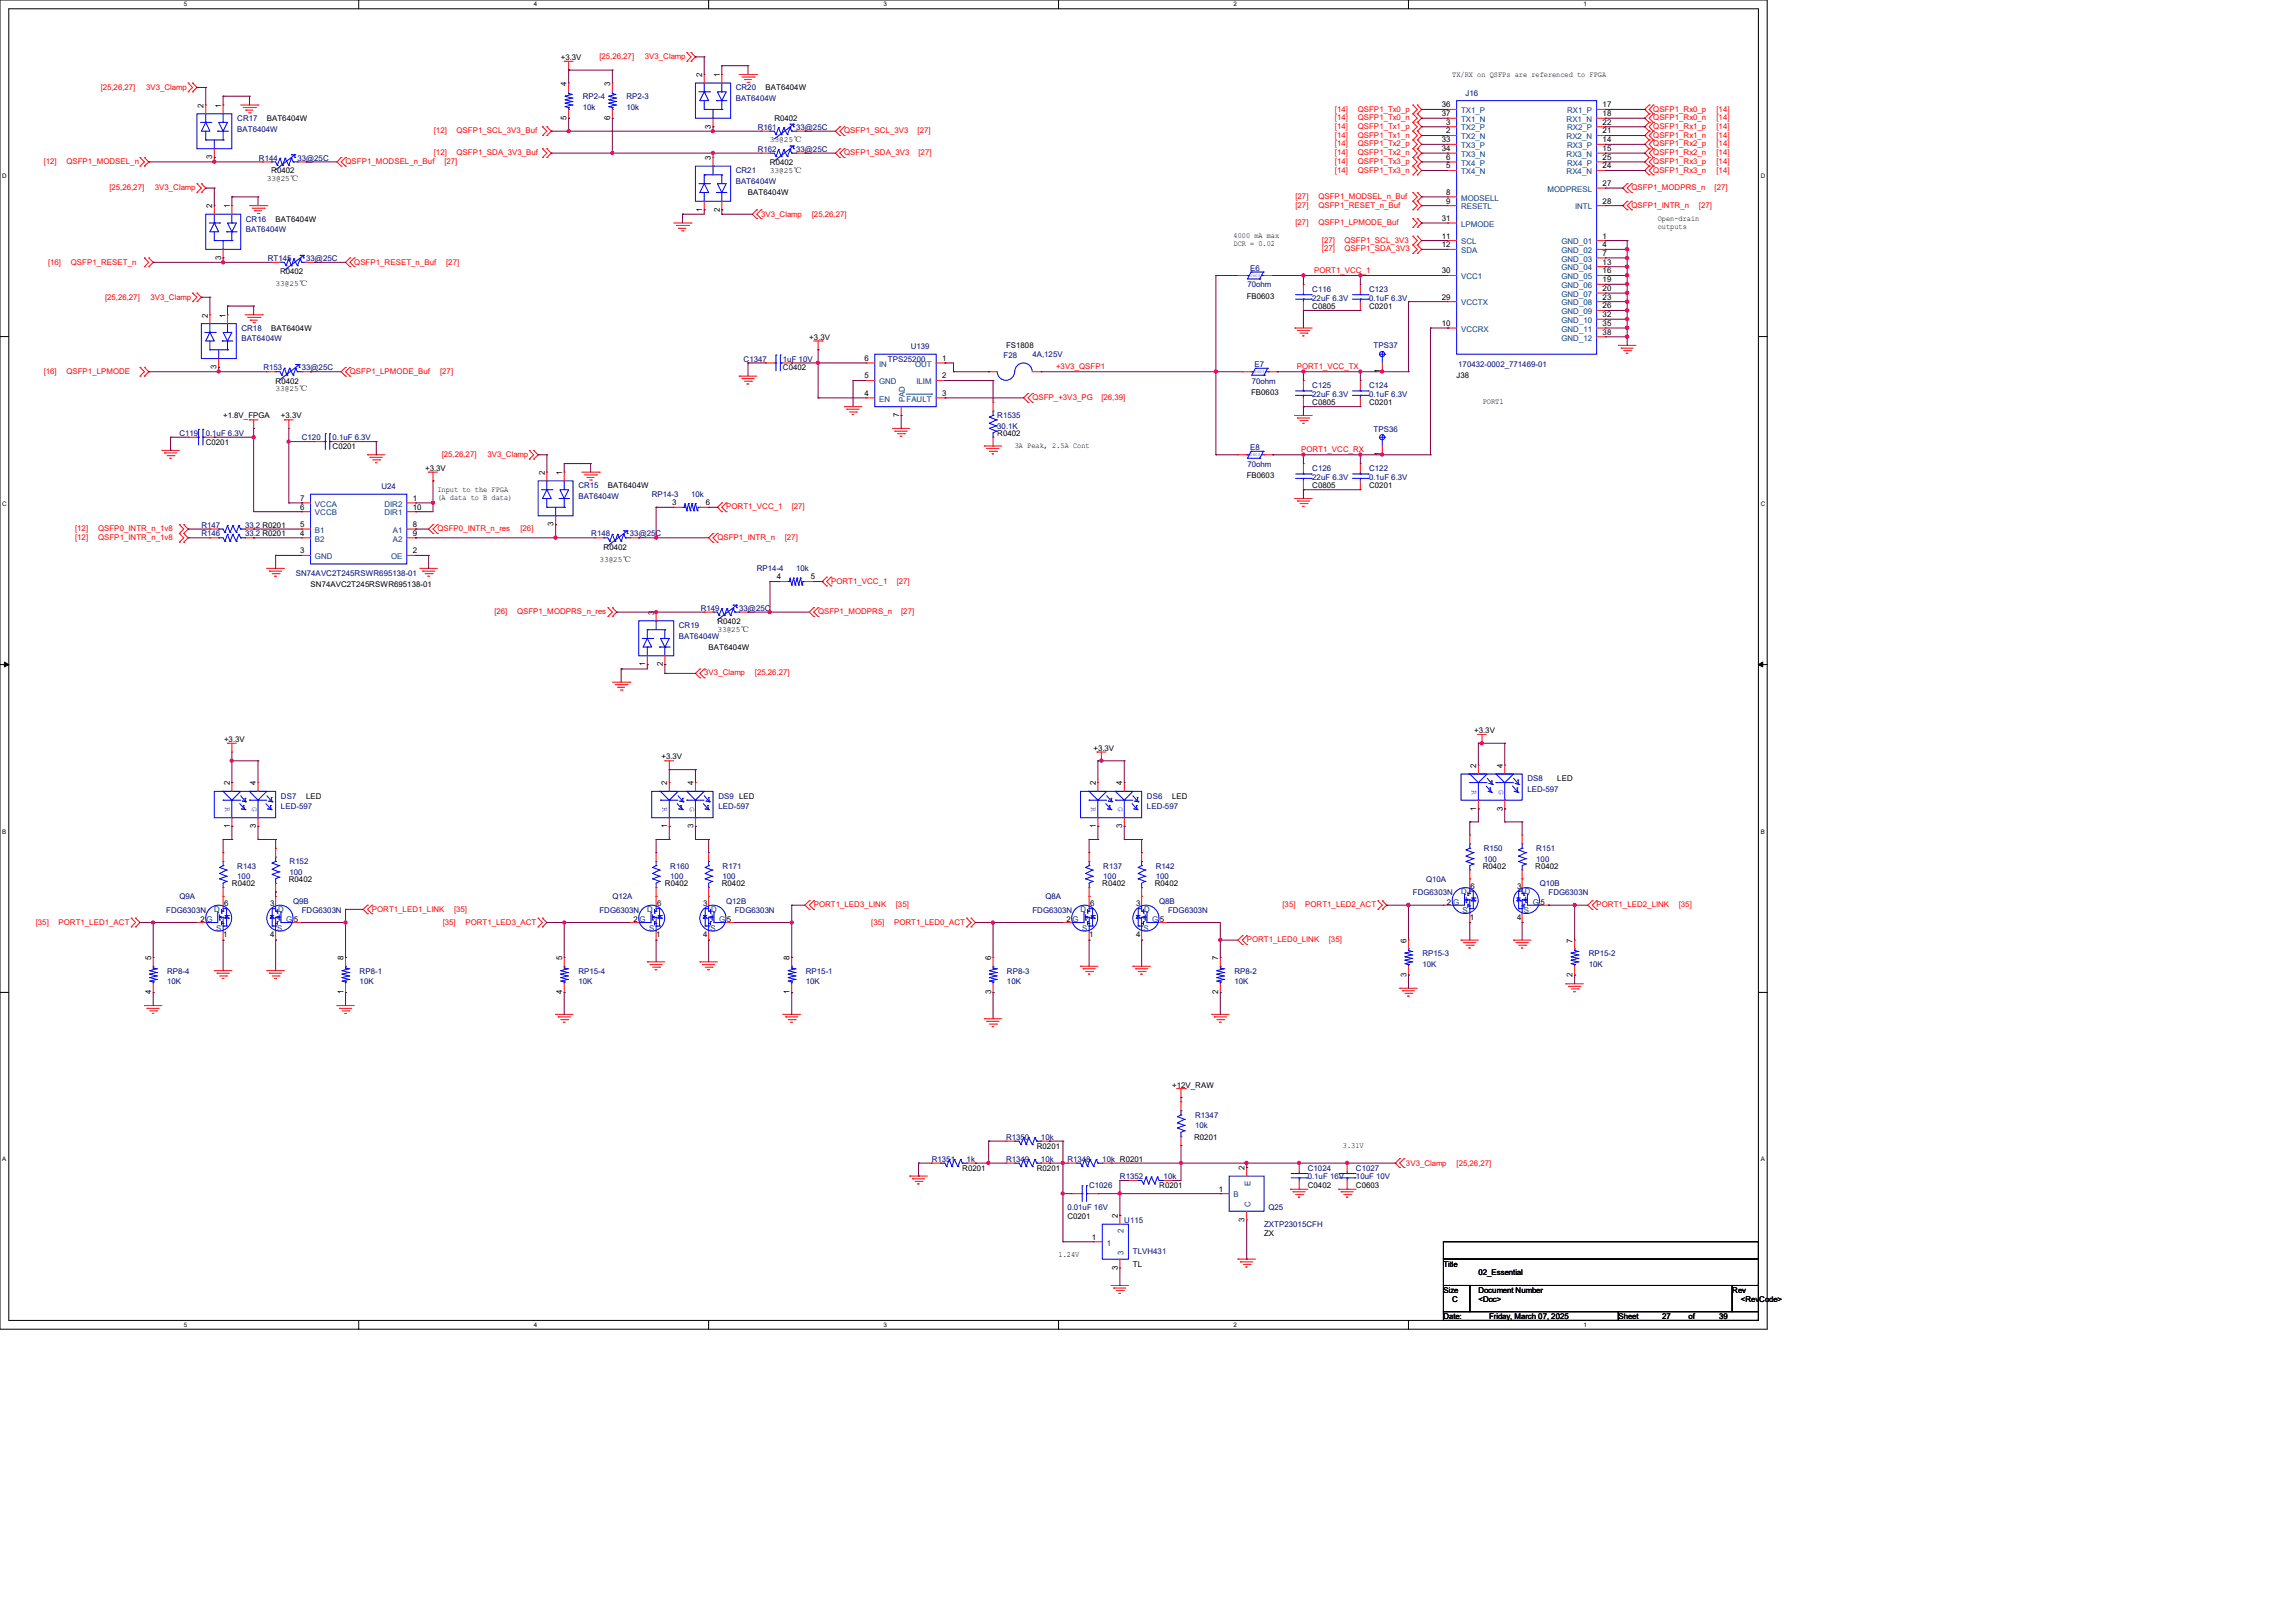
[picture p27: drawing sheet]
<svg xmlns="http://www.w3.org/2000/svg" width="420mm" height="297mm" viewBox="0 0 420 297" stroke-linecap="round" stroke-linejoin="round" font-family="sans-serif">
<defs><g id="words">
<g font-size="1.4">
<text x="102.6" y="11">+3.3V</text>
<text x="103.6" y="15.7" transform="rotate(-90 103.6 15.7)">4</text>
<text x="111.6" y="15.7" transform="rotate(-90 111.6 15.7)">3</text>
<text x="128.4" y="14.1" transform="rotate(-90 128.4 14.1)">2</text>
<text x="131.7" y="14.1" transform="rotate(-90 131.7 14.1)">1</text>
<text x="140" y="16.6">BAT6404W</text>
<text x="265.6" y="14">TX/RX on QSFPs are referenced to FPGA</text>
<text x="37.3" y="19.7" transform="rotate(-90 37.3 19.7)">2</text>
<text x="40.4" y="19.7" transform="rotate(-90 40.4 19.7)">1</text>
<text x="48.8" y="22.2">BAT6404W</text>
<text x="103.6" y="21.9" transform="rotate(-90 103.6 21.9)">5</text>
<text x="111.6" y="21.9" transform="rotate(-90 111.6 21.9)">6</text>
<text x="130.1" y="23.5" transform="rotate(-90 130.1 23.5)">3</text>
<text x="141.6" y="22.2">R0402</text>
<text x="263.7" y="19.6">36</text>
<text x="263.7" y="21.3">37</text>
<text x="264.5" y="22.8">3</text>
<text x="293.2" y="19.6">17</text>
<text x="293.2" y="21.3">18</text>
<text x="293.2" y="22.8">22</text>
<text x="38.8" y="29.1" transform="rotate(-90 38.8 29.1)">3</text>
<text x="130.1" y="29.3" transform="rotate(-90 130.1 29.3)">3</text>
<text x="140.8" y="26">33@25℃</text>
<text x="263.7" y="26">33</text>
<text x="263.7" y="27.6">34</text>
<text x="264.5" y="24.4">2</text>
<text x="264.5" y="29.3">6</text>
<text x="293.2" y="24.4">21</text>
<text x="293.2" y="26">14</text>
<text x="293.2" y="27.6">15</text>
<text x="293.2" y="29.3">25</text>
<text x="48.8" y="33.2">33@25℃</text>
<text x="49.6" y="31.8">R0402</text>
<text x="136.8" y="35.8">BAT6404W</text>
<text x="140.8" y="31.6">33@25℃</text>
<text x="140.8" y="30.2">R0402</text>
<text x="264.5" y="30.8">5</text>
<text x="264.5" y="35.6">8</text>
<text x="293.2" y="30.8">24</text>
<text x="293.2" y="34">27</text>
<text x="38.8" y="38.1" transform="rotate(-90 38.8 38.1)">2</text>
<text x="42" y="38.1" transform="rotate(-90 42 38.1)">1</text>
<text x="50.4" y="40.6">BAT6404W</text>
<text x="128.4" y="38.7" transform="rotate(-90 128.4 38.7)">1</text>
<text x="131.7" y="38.7" transform="rotate(-90 131.7 38.7)">2</text>
<text x="263.7" y="40.4">31</text>
<text x="264.5" y="37.3">9</text>
<text x="293.2" y="37.3">28</text>
<text x="303.2" y="40.4">Open-drain</text>
<text x="303.2" y="41.8">outputs</text>
<text x="40.4" y="47.5" transform="rotate(-90 40.4 47.5)">3</text>
<text x="225.6" y="43.6">4000 mA max</text>
<text x="225.6" y="45">DCR = 0.02</text>
<text x="263.7" y="43.6">11</text>
<text x="263.7" y="45.3">12</text>
<text x="293.2" y="43.6">1</text>
<text x="293.2" y="45.3">4</text>
<text x="293.2" y="46.8">7</text>
<text x="50.4" y="52.4">33@25℃</text>
<text x="51.2" y="50.2">R0402</text>
<text x="263.7" y="50">30</text>
<text x="293.2" y="48.4">13</text>
<text x="293.2" y="50">16</text>
<text x="293.2" y="51.6">19</text>
<text x="293.2" y="53.3">20</text>
<text x="38" y="58.1" transform="rotate(-90 38 58.1)">2</text>
<text x="41.2" y="58.1" transform="rotate(-90 41.2 58.1)">1</text>
<text x="228.1" y="54.7">FB0603</text>
<text x="240" y="56.6">C0805</text>
<text x="250.4" y="56.6">C0201</text>
<text x="263.7" y="54.8">29</text>
<text x="263.7" y="59.6">10</text>
<text x="293.2" y="54.8">23</text>
<text x="293.2" y="56.4">26</text>
<text x="293.2" y="58">32</text>
<text x="293.2" y="59.6">35</text>
<text x="49.6" y="60.6">BAT6404W</text>
<text x="148" y="62.2">+3.3V</text>
<text x="184" y="63.8">FS1808</text>
<text x="293.2" y="61.3">38</text>
<text x="39.6" y="67.5" transform="rotate(-90 39.6 67.5)">3</text>
<text x="50.4" y="71.6">33@25℃</text>
<text x="50.4" y="70.2">R0402</text>
<text x="143.2" y="67.8">C0402</text>
<text x="158.1" y="69.3">5</text>
<text x="158.1" y="66">6</text>
<text x="172.3" y="66">1</text>
<text x="172.3" y="69.3">2</text>
<text x="252.5" y="68.3" transform="rotate(-90 252.5 68.3)">1</text>
<text x="266.4" y="69.2">J38</text>
<text x="40.8" y="76.6">+1.8V_FPGA</text>
<text x="51.4" y="76.6">+3.3V</text>
<text x="158.1" y="72.4">4</text>
<text x="164.5" y="76.3" transform="rotate(-90 164.5 76.3)">7</text>
<text x="172.3" y="72.4">3</text>
<text x="228.9" y="72.3">FB0603</text>
<text x="240" y="74.2">C0805</text>
<text x="250.4" y="74.2">C0201</text>
<text x="271.2" y="74">PORT1</text>
<text x="37.6" y="81.4">C0201</text>
<text x="60.8" y="82.2">C0201</text>
<text x="182.4" y="79.8">R0402</text>
<text x="185.6" y="82">3A Peak, 2.5A Cont</text>
<text x="252.5" y="83.5" transform="rotate(-90 252.5 83.5)">1</text>
<text x="77.8" y="86.2">+3.3V</text>
<text x="99.7" y="86.9" transform="rotate(-90 99.7 86.9)">2</text>
<text x="102.8" y="86.9" transform="rotate(-90 102.8 86.9)">1</text>
<text x="111.2" y="89.4">BAT6404W</text>
<text x="228.1" y="87.5">FB0603</text>
<text x="240" y="89.4">C0805</text>
<text x="250.4" y="89.4">C0201</text>
<text x="54.9" y="91.7">7</text>
<text x="54.9" y="93.3">6</text>
<text x="75.5" y="93.3">10</text>
<text x="75.5" y="91.7">1</text>
<text x="80" y="90">Input to the FPGA</text>
<text x="80" y="91.4">(A data to B data)</text>
<text x="122.9" y="92.5">3</text>
<text x="129.1" y="92.5">6</text>
<text x="54.9" y="96.4">5</text>
<text x="54.9" y="98">4</text>
<text x="54.9" y="101.3">3</text>
<text x="75.5" y="96.4">8</text>
<text x="75.5" y="98">9</text>
<text x="75.5" y="101.3">2</text>
<text x="101.3" y="96.3" transform="rotate(-90 101.3 96.3)">3</text>
<text x="110.4" y="100.6">R0402</text>
<text x="56.8" y="107.4">SN74AVC2T245RSWR695138-01</text>
<text x="109.6" y="102.8">33@25℃</text>
<text x="142.1" y="106">4</text>
<text x="148.3" y="106">5</text>
<text x="119.6" y="112.5" transform="rotate(-90 119.6 112.5)">3</text>
<text x="129.6" y="119">BAT6404W</text>
<text x="131.2" y="115.6">33@25℃</text>
<text x="131.2" y="114.2">R0402</text>
<text x="118" y="121.9" transform="rotate(-90 118 121.9)">1</text>
<text x="121.2" y="121.9" transform="rotate(-90 121.2 121.9)">2</text>
<text x="41" y="135.8">+3.3V</text>
<text x="200" y="137.4">+3.3V</text>
<text x="269.7" y="134.2">+3.3V</text>
<text x="42" y="143.7" transform="rotate(-90 42 143.7)">2</text>
<text x="46.8" y="143.7" transform="rotate(-90 46.8 143.7)">4</text>
<text x="121" y="139">+3.3V</text>
<text x="122.1" y="143.7" transform="rotate(-90 122.1 143.7)">2</text>
<text x="126.8" y="143.7" transform="rotate(-90 126.8 143.7)">4</text>
<text x="200.5" y="143.7" transform="rotate(-90 200.5 143.7)">2</text>
<text x="205.3" y="143.7" transform="rotate(-90 205.3 143.7)">4</text>
<text x="270.1" y="140.5" transform="rotate(-90 270.1 140.5)">2</text>
<text x="274.9" y="140.5" transform="rotate(-90 274.9 140.5)">4</text>
<text x="284.9" y="143">LED</text>
<text x="56" y="146.2">LED</text>
<text x="214.4" y="146.2">LED</text>
<text x="270.1" y="148.3" transform="rotate(-90 270.1 148.3)">1</text>
<text x="274.9" y="148.3" transform="rotate(-90 274.9 148.3)">3</text>
<text x="42" y="151.6" transform="rotate(-90 42 151.6)">1</text>
<text x="46.8" y="151.6" transform="rotate(-90 46.8 151.6)">3</text>
<text x="122.1" y="151.6" transform="rotate(-90 122.1 151.6)">1</text>
<text x="126.8" y="151.6" transform="rotate(-90 126.8 151.6)">3</text>
<text x="200.5" y="151.6" transform="rotate(-90 200.5 151.6)">1</text>
<text x="205.3" y="151.6" transform="rotate(-90 205.3 151.6)">3</text>
<text x="52.8" y="161.4">R0402</text>
<text x="271.2" y="159">R0402</text>
<text x="280.8" y="159">R0402</text>
<text x="41" y="165.9">6</text>
<text x="42.4" y="162.2">R0402</text>
<text x="49.4" y="165.9">3</text>
<text x="120.2" y="165.9">6</text>
<text x="121.6" y="162.2">R0402</text>
<text x="128.7" y="165.9">3</text>
<text x="132" y="162.2">R0402</text>
<text x="199.4" y="165.9">6</text>
<text x="201.6" y="162.2">R0402</text>
<text x="207.9" y="165.9">3</text>
<text x="211.2" y="162.2">R0402</text>
<text x="264.7" y="165.5">2 G</text>
<text x="269" y="162.6">6</text>
<text x="277.5" y="162.6">3</text>
<text x="36.7" y="168.7">2 G</text>
<text x="40.8" y="171.5">1</text>
<text x="49.4" y="171.5">4</text>
<text x="115.9" y="168.7">2 G</text>
<text x="120" y="171.5">1</text>
<text x="128.7" y="171.5">4</text>
<text x="195.1" y="168.7">2 G</text>
<text x="199.2" y="171.5">1</text>
<text x="207.9" y="171.5">4</text>
<text x="257.3" y="172.6" transform="rotate(-90 257.3 172.6)">6</text>
<text x="268.9" y="168.3">1</text>
<text x="277.5" y="168.3">4</text>
<text x="287.7" y="172.6" transform="rotate(-90 287.7 172.6)">7</text>
<text x="27.6" y="175.7" transform="rotate(-90 27.6 175.7)">5</text>
<text x="62.8" y="175.7" transform="rotate(-90 62.8 175.7)">8</text>
<text x="102.8" y="175.7" transform="rotate(-90 102.8 175.7)">5</text>
<text x="144.4" y="175.7" transform="rotate(-90 144.4 175.7)">8</text>
<text x="181.3" y="175.7" transform="rotate(-90 181.3 175.7)">6</text>
<text x="222.8" y="175.7" transform="rotate(-90 222.8 175.7)">7</text>
<text x="257.3" y="178.7" transform="rotate(-90 257.3 178.7)">3</text>
<text x="287.7" y="178.7" transform="rotate(-90 287.7 178.7)">2</text>
<text x="27.6" y="181.9" transform="rotate(-90 27.6 181.9)">4</text>
<text x="62.8" y="181.9" transform="rotate(-90 62.8 181.9)">1</text>
<text x="102.8" y="181.9" transform="rotate(-90 102.8 181.9)">4</text>
<text x="144.4" y="181.9" transform="rotate(-90 144.4 181.9)">1</text>
<text x="181.3" y="181.9" transform="rotate(-90 181.3 181.9)">3</text>
<text x="222.8" y="181.9" transform="rotate(-90 222.8 181.9)">2</text>
<text x="214.4" y="199">+12V_RAW</text>
<text x="218.4" y="208.6">R0201</text>
<text x="176" y="214.2">R0201</text>
<text x="189.7" y="210.2">R0201</text>
<text x="189.7" y="214.2">R0201</text>
<text x="227.7" y="214.1" transform="rotate(-90 227.7 214.1)">2</text>
<text x="245.7" y="210">3.31V</text>
<text x="212" y="217.4">R0201</text>
<text x="222.9" y="218.1">1</text>
<text x="239.2" y="217.4">C0402</text>
<text x="248" y="217.4">C0603</text>
<text x="195.2" y="223">C0201</text>
<text x="199.7" y="226.9">1</text>
<text x="204.5" y="222.9" transform="rotate(-90 204.5 222.9)">2</text>
<text x="227.7" y="223.6" transform="rotate(-90 227.7 223.6)">3</text>
<text x="231.2" y="226.2">ZX</text>
<text x="193.6" y="230">1.24V</text>
<text x="204.5" y="232.3" transform="rotate(-90 204.5 232.3)">3</text>
<text x="207.2" y="231.8">TL</text>
<text x="264" y="231.8">Title</text>
<text x="270.4" y="233.4">02_Essential</text>
<text x="264" y="236.6">Size</text>
<text x="265.6" y="238.2">C</text>
<text x="270.4" y="236.6">Document Number</text>
<text x="270.4" y="238.2">&lt;Doc&gt;</text>
<text x="316.9" y="236.6">Rev</text>
<text x="318.4" y="238.2">&lt;RevCode&gt;</text>
<text x="264" y="241.4">Date:</text>
<text x="272.4" y="241.4">Friday, March 07, 2025</text>
<text x="296" y="241.4">Sheet</text>
<text x="304" y="241.4">27</text>
<text x="308.9" y="241.4">of</text>
<text x="314.5" y="241.4">39</text>
</g>
<g font-size="1.4" fill="#f00">
<text x="109.6" y="10.8">[25,26,27]</text>
<text x="117.9" y="10.8">3V3_Clamp</text>
<text x="18.4" y="16.4">[25,26,27]</text>
<text x="26.7" y="16.4">3V3_Clamp</text>
<text x="244.2" y="20.4">[14]</text>
<text x="244.2" y="22">[14]</text>
<text x="244.2" y="23.6">[14]</text>
<text x="248.4" y="20.4">QSFP1_Tx0_p</text>
<text x="248.4" y="22">QSFP1_Tx0_n</text>
<text x="248.4" y="23.6">QSFP1_Tx1_p</text>
<text x="302.4" y="20.4">QSFP1_Rx0_p</text>
<text x="302.4" y="22">QSFP1_Rx0_n</text>
<text x="302.4" y="23.6">QSFP1_Rx1_p</text>
<text x="314" y="20.4">[14]</text>
<text x="314" y="22">[14]</text>
<text x="314" y="23.6">[14]</text>
<text x="79.4" y="24.4">[12]</text>
<text x="79.4" y="28.4">[12]</text>
<text x="83.5" y="24.4">QSFP1_SCL_3V3_Buf</text>
<text x="83.5" y="28.4">QSFP1_SDA_3V3_Buf</text>
<text x="154.4" y="24.4">QSFP1_SCL_3V3</text>
<text x="154.4" y="28.4">QSFP1_SDA_3V3</text>
<text x="167.9" y="24.4">[27]</text>
<text x="168" y="28.4">[27]</text>
<text x="244.2" y="25.2">[14]</text>
<text x="244.2" y="26.8">[14]</text>
<text x="244.2" y="28.4">[14]</text>
<text x="248.4" y="25.2">QSFP1_Tx1_n</text>
<text x="248.4" y="26.8">QSFP1_Tx2_p</text>
<text x="248.4" y="28.4">QSFP1_Tx2_n</text>
<text x="302.4" y="25.2">QSFP1_Rx1_n</text>
<text x="302.4" y="26.8">QSFP1_Rx2_p</text>
<text x="302.4" y="28.4">QSFP1_Rx2_n</text>
<text x="314" y="25.2">[14]</text>
<text x="314" y="26.8">[14]</text>
<text x="314" y="28.4">[14]</text>
<text x="8" y="30">[12]</text>
<text x="12.2" y="30">QSFP1_MODSEL_n</text>
<text x="20" y="34.8">[25,26,27]</text>
<text x="28.3" y="34.8">3V3_Clamp</text>
<text x="63.2" y="30">QSFP1_MODSEL_n_Buf</text>
<text x="81.3" y="30">[27]</text>
<text x="244.2" y="30">[14]</text>
<text x="244.2" y="31.6">[14]</text>
<text x="248.4" y="30">QSFP1_Tx3_p</text>
<text x="248.4" y="31.6">QSFP1_Tx3_n</text>
<text x="298.5" y="34.8">QSFP1_MODPRS_n</text>
<text x="302.4" y="30">QSFP1_Rx3_p</text>
<text x="302.4" y="31.6">QSFP1_Rx3_n</text>
<text x="313.6" y="34.8">[27]</text>
<text x="314" y="30">[14]</text>
<text x="314" y="31.6">[14]</text>
<text x="139.2" y="39.6">3V3_Clamp</text>
<text x="148.5" y="39.6">[25,26,27]</text>
<text x="237" y="36.4">[27]</text>
<text x="237" y="38">[27]</text>
<text x="237" y="41.2">[27]</text>
<text x="241.2" y="36.4">QSFP1_MODSEL_n_Buf</text>
<text x="241.2" y="38">QSFP1_RESET_n_Buf</text>
<text x="241.2" y="41.2">QSFP1_LPMODE_Buf</text>
<text x="298.5" y="38">QSFP1_INTR_n</text>
<text x="310.8" y="38">[27]</text>
<text x="241.8" y="44.4">[27]</text>
<text x="241.8" y="46">[27]</text>
<text x="246" y="44.4">QSFP1_SCL_3V3</text>
<text x="246" y="46">QSFP1_SDA_3V3</text>
<text x="8.8" y="48.4">[16]</text>
<text x="13" y="48.4">QSFP1_RESET_n</text>
<text x="64.8" y="48.4">QSFP1_RESET_n_Buf</text>
<text x="81.6" y="48.4">[27]</text>
<text x="240.4" y="49.9">PORT1_VCC_1</text>
<text x="19.2" y="54.8">[25,26,27]</text>
<text x="27.5" y="54.8">3V3_Clamp</text>
<text x="8" y="68.4">[16]</text>
<text x="12.2" y="68.4">QSFP1_LPMODE</text>
<text x="64" y="68.4">QSFP1_LPMODE_Buf</text>
<text x="80.5" y="68.4">[27]</text>
<text x="193.2" y="67.5">+3V3_QSFP1</text>
<text x="237.2" y="67.5">PORT1_VCC_TX</text>
<text x="188.9" y="73.2">QSFP_+3V3_PG</text>
<text x="201.5" y="73.2">[26,39]</text>
<text x="80.8" y="83.6">[25,26,27]</text>
<text x="89.2" y="83.6">3V3_Clamp</text>
<text x="238" y="82.7">PORT1_VCC_RX</text>
<text x="132.8" y="93.2">PORT1_VCC_1</text>
<text x="144.8" y="93.2">[27]</text>
<text x="13.8" y="97.2">[12]</text>
<text x="13.8" y="98.8">[12]</text>
<text x="17.9" y="97.2">QSFP0_INTR_n_1v8</text>
<text x="17.9" y="98.8">QSFP1_INTR_n_1v8</text>
<text x="80" y="97.2">QSFP0_INTR_n_res</text>
<text x="95.2" y="97.2">[26]</text>
<text x="131.2" y="98.8">QSFP1_INTR_n</text>
<text x="143.5" y="98.8">[27]</text>
<text x="152" y="106.8">PORT1_VCC_1</text>
<text x="164" y="106.8">[27]</text>
<text x="90.4" y="112.4">[26]</text>
<text x="94.6" y="112.4">QSFP1_MODPRS_n_res</text>
<text x="149.6" y="112.4">QSFP1_MODPRS_n</text>
<text x="164.8" y="112.4">[27]</text>
<text x="128.8" y="123.6">3V3_Clamp</text>
<text x="138.1" y="123.6">[25,26,27]</text>
<text x="68" y="166.8">PORT1_LED1_LINK</text>
<text x="83.1" y="166.8">[35]</text>
<text x="148.8" y="166">PORT1_LED3_LINK</text>
<text x="163.9" y="166">[35]</text>
<text x="234.6" y="166">[35]</text>
<text x="238.8" y="166">PORT1_LED2_ACT</text>
<text x="292.1" y="166">PORT1_LED2_LINK</text>
<text x="307.1" y="166">[35]</text>
<text x="6.6" y="169.2">[35]</text>
<text x="10.7" y="169.2">PORT1_LED1_ACT</text>
<text x="81" y="169.2">[35]</text>
<text x="85.1" y="169.2">PORT1_LED3_ACT</text>
<text x="159.4" y="169.2">[35]</text>
<text x="163.5" y="169.2">PORT1_LED0_ACT</text>
<text x="228.1" y="172.4">PORT1_LED0_LINK</text>
<text x="243.1" y="172.4">[35]</text>
<text x="257.2" y="213.4">3V3_Clamp</text>
<text x="266.4" y="213.4">[25,26,27]</text>
</g>
<g font-size="1.4" fill="#000080">
<text x="134.6" y="16.6">CR20</text>
<text x="268.1" y="17.5">J16</text>
<text x="43.4" y="22.2">CR17</text>
<text x="106.6" y="18.2">RP2-4</text>
<text x="106.6" y="20.1">10k</text>
<text x="114.6" y="18.2">RP2-3</text>
<text x="114.6" y="20.1">10k</text>
<text x="134.6" y="18.5">BAT6404W</text>
<text x="138.6" y="23.7">R161</text>
<text x="145.6" y="23.7">33@25C</text>
<text x="43.4" y="24.1">BAT6404W</text>
<text x="47.4" y="29.4">R144</text>
<text x="54.4" y="29.4">33@25C</text>
<text x="138.6" y="27.8">R162</text>
<text x="145.6" y="27.8">33@25C</text>
<text x="134.6" y="31.8">CR21</text>
<text x="134.6" y="33.7">BAT6404W</text>
<text x="45" y="40.6">CR16</text>
<text x="45" y="42.5">BAT6404W</text>
<text x="49" y="47.8">RT145</text>
<text x="56" y="47.8">33@25C</text>
<text x="228.2" y="52.6">70ohm</text>
<text x="228.7" y="49.5">E6</text>
<text x="240" y="53.4">C116</text>
<text x="250.4" y="53.4">C123</text>
<text x="240" y="55">22uF 6.3V</text>
<text x="250.4" y="55">0.1uF 6.3V</text>
<text x="44.2" y="60.6">CR18</text>
<text x="44.2" y="62.5">BAT6404W</text>
<text x="166.6" y="63.9">U139</text>
<text x="183.6" y="65.5">F28</text>
<text x="188.9" y="65.4">4A,125V</text>
<text x="251.2" y="63.8">TPS37</text>
<text x="48.2" y="67.8">R153</text>
<text x="55.2" y="67.8">33@25C</text>
<text x="136" y="66.2">C1347</text>
<text x="143.2" y="66.2">1uF 10V</text>
<text x="162.4" y="66.2">TPS25200</text>
<text x="229" y="70.2">70ohm</text>
<text x="229.5" y="67.1">E7</text>
<text x="240" y="71">C125</text>
<text x="250.4" y="71">C124</text>
<text x="266.7" y="67.1">170432-0002_771469-01</text>
<text x="182.4" y="76.6">R1535</text>
<text x="240" y="72.6">22uF 6.3V</text>
<text x="250.4" y="72.6">0.1uF 6.3V</text>
<text x="32.8" y="79.8">C119</text>
<text x="37.6" y="79.8">0.1uF 6.3V</text>
<text x="55.2" y="80.6">C120</text>
<text x="60.8" y="80.6">0.1uF 6.3V</text>
<text x="182.4" y="78.5">30.1K</text>
<text x="228.7" y="82.3">E8</text>
<text x="251.2" y="79">TPS36</text>
<text x="69.8" y="89.5">U24</text>
<text x="105.8" y="89.4">CR15</text>
<text x="228.2" y="85.4">70ohm</text>
<text x="240" y="86.2">C126</text>
<text x="240" y="87.8">22uF 6.3V</text>
<text x="250.4" y="86.2">C122</text>
<text x="250.4" y="87.8">0.1uF 6.3V</text>
<text x="105.8" y="91.3">BAT6404W</text>
<text x="119.2" y="91">RP14-3</text>
<text x="126.4" y="91">10k</text>
<text x="36.8" y="96.6">R147</text>
<text x="36.8" y="98.2">R146</text>
<text x="44.8" y="96.6">33.2 R0201</text>
<text x="44.8" y="98.2">33.2 R0201</text>
<text x="108.2" y="98.2">R148</text>
<text x="115.2" y="98.2">33@25C</text>
<text x="54.1" y="105.4">SN74AVC2T245RSWR695138-01</text>
<text x="138.4" y="104.6">RP14-4</text>
<text x="145.6" y="104.6">10k</text>
<text x="128.2" y="111.8">R149</text>
<text x="135.2" y="111.8">33@25C</text>
<text x="124.2" y="115">CR19</text>
<text x="124.2" y="116.9">BAT6404W</text>
<text x="279.4" y="143">DS8</text>
<text x="51.4" y="146.2">DS7</text>
<text x="51.4" y="148.1">LED-597</text>
<text x="131.4" y="146.2">DS9 LED</text>
<text x="131.4" y="148.1">LED-597</text>
<text x="209.8" y="146.2">DS6</text>
<text x="209.8" y="148.1">LED-597</text>
<text x="279.4" y="144.9">LED-597</text>
<text x="271.4" y="155.8">R150</text>
<text x="281" y="155.8">R151</text>
<text x="43.4" y="159">R143</text>
<text x="43.4" y="160.9">100</text>
<text x="53" y="158.2">R152</text>
<text x="53" y="160.1">100</text>
<text x="122.6" y="159">R160</text>
<text x="122.6" y="160.9">100</text>
<text x="132.2" y="159">R171</text>
<text x="132.2" y="160.9">100</text>
<text x="201.8" y="159">R137</text>
<text x="201.8" y="160.9">100</text>
<text x="211.4" y="159">R142</text>
<text x="211.4" y="160.9">100</text>
<text x="260.9" y="161.4">Q10A</text>
<text x="271.4" y="157.7">100</text>
<text x="281" y="157.7">100</text>
<text x="30.4" y="167">FDG6303N</text>
<text x="32.8" y="164.6">Q9A</text>
<text x="53.6" y="165.4">Q9B</text>
<text x="55.2" y="167">FDG6303N</text>
<text x="109.6" y="167">FDG6303N</text>
<text x="112" y="164.6">Q12A</text>
<text x="132.8" y="165.4">Q12B</text>
<text x="134.4" y="167">FDG6303N</text>
<text x="188.9" y="167">FDG6303N</text>
<text x="191.2" y="164.6">Q8A</text>
<text x="212" y="165.4">Q8B</text>
<text x="213.7" y="167">FDG6303N</text>
<text x="258.4" y="163.8">FDG6303N</text>
<text x="281.6" y="162.2">Q10B</text>
<text x="283.3" y="163.8">FDG6303N</text>
<text x="30.6" y="178.2">RP8-4</text>
<text x="65.8" y="178.2">RP8-1</text>
<text x="105.8" y="178.2">RP15-4</text>
<text x="147.4" y="178.2">RP15-1</text>
<text x="184.2" y="178.2">RP8-3</text>
<text x="225.8" y="178.2">RP8-2</text>
<text x="260.2" y="175">RP15-3</text>
<text x="260.2" y="176.9">10K</text>
<text x="290.6" y="175">RP15-2</text>
<text x="290.6" y="176.9">10K</text>
<text x="30.6" y="180.1">10K</text>
<text x="65.8" y="180.1">10K</text>
<text x="105.8" y="180.1">10K</text>
<text x="147.4" y="180.1">10K</text>
<text x="184.2" y="180.1">10K</text>
<text x="225.8" y="180.1">10K</text>
<text x="184" y="208.6">R1350</text>
<text x="190.4" y="208.6">10k</text>
<text x="218.6" y="204.6">R1347</text>
<text x="218.6" y="206.5">10k</text>
<text x="170.4" y="212.6">R1351</text>
<text x="176.8" y="212.6">1k</text>
<text x="184" y="212.6">R1349</text>
<text x="190.4" y="212.6">10k</text>
<text x="195.2" y="212.6">R1348</text>
<text x="201.6" y="212.6">10k R0201</text>
<text x="204.9" y="215.8">R1352</text>
<text x="212.9" y="215.8">10k</text>
<text x="239.2" y="214.2">C1024</text>
<text x="239.2" y="215.8">0.1uF 16V</text>
<text x="248" y="214.2">C1027</text>
<text x="248" y="215.8">10uF 10V</text>
<text x="195.2" y="221.4">0.01uF 16V</text>
<text x="199.2" y="217.4">C1026</text>
<text x="232" y="221.4">Q25</text>
<text x="205.7" y="223.8">U115</text>
<text x="231.2" y="224.6">ZXTP23015CFH</text>
<text x="207.2" y="229.4">TLVH431</text>
</g>
<g font-size="1.4" fill="#004080">
<text x="267.3" y="20.7">TX1_P</text>
<text x="267.3" y="22.3">TX1_N</text>
<text x="267.3" y="23.9">TX2_P</text>
<text x="286.6" y="22.3">RX1_N</text>
<text x="286.6" y="20.7">RX1_P</text>
<text x="286.6" y="23.9">RX2_P</text>
<text x="267.3" y="25.5">TX2_N</text>
<text x="267.3" y="27.1">TX3_P</text>
<text x="267.3" y="28.7">TX3_N</text>
<text x="286.6" y="25.5">RX2_N</text>
<text x="286.6" y="28.7">RX3_N</text>
<text x="286.6" y="27.1">RX3_P</text>
<text x="267.3" y="30.3">TX4_P</text>
<text x="267.3" y="31.9">TX4_N</text>
<text x="283.1" y="35.1">MODPRESL</text>
<text x="286.6" y="31.9">RX4_N</text>
<text x="286.6" y="30.3">RX4_P</text>
<text x="267.3" y="36.7">MODSELL</text>
<text x="267.3" y="38.3">RESETL</text>
<text x="267.3" y="41.5">LPMODE</text>
<text x="288.1" y="38.3">INTL</text>
<text x="267.3" y="44.7">SCL</text>
<text x="267.3" y="46.3">SDA</text>
<text x="285.6" y="44.7">GND_01</text>
<text x="285.6" y="46.3">GND_02</text>
<text x="285.6" y="47.9">GND_03</text>
<text x="267.3" y="51.1">VCC1</text>
<text x="285.6" y="49.5">GND_04</text>
<text x="285.6" y="51.1">GND_05</text>
<text x="285.6" y="52.7">GND_06</text>
<text x="267.3" y="55.9">VCCTX</text>
<text x="285.6" y="54.3">GND_07</text>
<text x="285.6" y="55.9">GND_08</text>
<text x="285.6" y="57.5">GND_09</text>
<text x="285.6" y="59.1">GND_10</text>
<text x="267.3" y="60.7">VCCRX</text>
<text x="285.6" y="60.7">GND_11</text>
<text x="285.6" y="62.3">GND_12</text>
<text x="160.8" y="70.3">GND</text>
<text x="160.8" y="67.1">IN</text>
<text x="167.4" y="67.1">OUT</text>
<text x="167.6" y="70.3">ILIM</text>
<text x="160.8" y="73.5">EN</text>
<text x="165.5" y="73.6" transform="rotate(-90 165.5 73.6)">PAD</text>
<text x="165.8" y="73.5">FAULT</text>
<text x="57.6" y="92.7">VCCA</text>
<text x="57.6" y="94.3">VCCB</text>
<text x="70.3" y="94.3">DIR1</text>
<text x="70.3" y="92.7">DIR2</text>
<text x="57.6" y="97.5">B1</text>
<text x="57.6" y="99.1">B2</text>
<text x="71.8" y="97.5">A1</text>
<text x="71.8" y="99.1">A2</text>
<text x="57.6" y="102.3">GND</text>
<text x="71.5" y="102.3">OE</text>
<text x="39.2" y="166.8">D</text>
<text x="50.9" y="166.8">D</text>
<text x="118.4" y="166.8">D</text>
<text x="130.1" y="166.8">D</text>
<text x="197.7" y="166.8">D</text>
<text x="209.3" y="166.8">D</text>
<text x="267.3" y="163.6">D</text>
<text x="267.5" y="167.1">S</text>
<text x="278.8" y="167.1">S</text>
<text x="278.9" y="163.6">D</text>
<text x="280.4" y="165.5">G 5</text>
<text x="39.5" y="170.4">S</text>
<text x="50.7" y="170.4">S</text>
<text x="52.3" y="168.7">G 5</text>
<text x="118.7" y="170.4">S</text>
<text x="130" y="170.4">S</text>
<text x="131.5" y="168.7">G 5</text>
<text x="198" y="170.4">S</text>
<text x="209.2" y="170.4">S</text>
<text x="210.7" y="168.7">G 5</text>
<text x="225.6" y="219.1">B</text>
<text x="228.7" y="220.9" transform="rotate(-90 228.7 220.9)">C</text>
<text x="228.7" y="217" transform="rotate(-90 228.7 217)">E</text>
<text x="202.4" y="227.9">1</text>
<text x="205.5" y="225.6" transform="rotate(-90 205.5 225.6)">2</text>
<text x="205.5" y="229.6" transform="rotate(-90 205.5 229.6)">3</text>
</g>
<g font-size="1.4" fill="#00f">
<text x="41.2" y="147.7" transform="rotate(90 41.2 147.7)">R</text>
<text x="46.1" y="147.7" transform="rotate(90 46.1 147.7)">G</text>
<text x="121.2" y="147.7" transform="rotate(90 121.2 147.7)">R</text>
<text x="126.2" y="147.7" transform="rotate(90 126.2 147.7)">G</text>
<text x="199.6" y="147.7" transform="rotate(90 199.6 147.7)">R</text>
<text x="204.6" y="147.7" transform="rotate(90 204.6 147.7)">G</text>
<text x="269.2" y="144.5" transform="rotate(90 269.2 144.5)">R</text>
<text x="274.2" y="144.5" transform="rotate(90 274.2 144.5)">G</text>
</g>
<g font-size="1.1">
<text x="33.6" y="1.1">5</text>
<text x="97.6" y="1.1">4</text>
<text x="161.6" y="1.1">3</text>
<text x="225.6" y="1.1">2</text>
<text x="289.6" y="1.1">1</text>
<text x=".4" y="32.6">D</text>
<text x="322.1" y="32.6">D</text>
<text x=".4" y="92.5">C</text>
<text x="322.1" y="92.5">C</text>
<text x=".4" y="152.6">B</text>
<text x="322.1" y="152.6">B</text>
<text x=".4" y="212.6">A</text>
<text x="322.1" y="212.6">A</text>
<text x="33.6" y="242.8">5</text>
<text x="97.6" y="242.8">4</text>
<text x="161.6" y="242.8">3</text>
<text x="225.6" y="242.8">2</text>
<text x="289.6" y="242.8">1</text>
</g>
<g font-size=".8" fill="#00f">
<text x="228.7" y="50.7">0603</text>
<text x="229.5" y="68.3">0603</text>
<text x="228.7" y="83.5">0603</text>
</g>
</g></defs>
<path d="M0 0h323.3v243.2h-323.3zM1.6 1.6h320v240h-320z" fill="none" stroke="#000" stroke-width=".18"/>
<g fill="#fff">
<path d="M33.6 .2h.6v1.2h-.6z"/>
<path d="M33.6 241.8h.6v1.2h-.6z"/>
</g>
<path d="M65.6 0v1.6M65.6 241.6v1.6" fill="none" stroke="#000" stroke-width=".18"/>
<g fill="#fff">
<path d="M97.6 .2h.6v1.2h-.6z"/>
<path d="M97.6 241.8h.6v1.2h-.6z"/>
</g>
<path d="M129.6 0v1.6M129.6 241.6v1.6" fill="none" stroke="#000" stroke-width=".18"/>
<g fill="#fff">
<path d="M161.6 .2h.6v1.2h-.6z"/>
<path d="M161.6 241.8h.6v1.2h-.6z"/>
</g>
<path d="M193.6 0v1.6M193.6 241.6v1.6" fill="none" stroke="#000" stroke-width=".18"/>
<g fill="#fff">
<path d="M225.6 .2h.6v1.2h-.6z"/>
<path d="M225.6 241.8h.6v1.2h-.6z"/>
</g>
<path d="M257.6 0v1.6M257.6 241.6v1.6" fill="none" stroke="#000" stroke-width=".18"/>
<g fill="#fff">
<path d="M289.6 .2h.6v1.2h-.6z"/>
<path d="M289.6 241.8h.6v1.2h-.6z"/>
<path d="M.4 31.6h.8v1.2h-.8z"/>
<path d="M322.1 31.6h.7v1.2h-.7z"/>
<path d="M.4 91.6h.8v1.2h-.8z"/>
<path d="M322.1 91.6h.7v1.2h-.7z"/>
</g>
<path d="M0 61.6h1.6M321.6 61.6h1.7" fill="none" stroke="#000" stroke-width=".18"/>
<g fill="#fff">
<path d="M.4 151.6h.7v1.2h-.7z"/>
<path d="M322.1 151.6h.7v1.2h-.7z"/>
</g>
<path d="M0 121.6h1.6M321.6 121.6h1.7" fill="none" stroke="#000" stroke-width=".18"/>
<path d="M.8 121.2l.8 .4-.8 .4zM321.6 121.6l.9-.4v.8z" fill="#000" stroke="#000" stroke-width=".18"/>
<g fill="#fff">
<path d="M.4 211.6h.7v1.2h-.7z"/>
<path d="M322.1 211.6h.7v1.2h-.7z"/>
</g>
<path d="M0 181.6h1.6M321.6 181.6h1.7M264 227.2h57.6v3.2h-57.6zM264 230.4h57.6v4.8h-57.6zM264 235.2h4.9v4.8h-4.9zM268.9 235.2h48v4.8h-48zM316.9 235.2h4.7v4.8h-4.7zM264 240h32v1.6h-32zM296 240h25.6v1.6h-25.6z" fill="none" stroke="#000" stroke-width=".18"/>
<g fill="none" stroke="#f00" stroke-width=".18">
<path d="M34.4 15.2h.1M34.4 16.8h.1M34.4 15.2l.8 .8-.8 .8M35.2 16.8h.1M35.2 15.2h.1M35.2 15.2l.8 .8-.8 .8M37.6 19.2h.1M37.6 19.2v1.6M40.8 19.2h.1M40.8 19.2v1.6M44 19.2h3.2M44.5 19.7h2.2"/>
<path d="M46.7 19.7h.1M47.2 19.2h.1M103.2 11.2h.1M103.2 11.2h1.6M104 12.8h.1M104 15.2h.1M104 11.2v1.6M104 15.2v1.6M112 15.2h.1M112 15.2v1.6M125.6 9.6h.1M125.6 11.2h.1"/>
<path d="M125.6 9.6l.8 .8-.8 .8M126.4 11.2h.1M126.4 9.6h.1M126.4 9.6l.8 .8-.8 .8M128.8 13.6h.1M128.8 13.6v1.6M132 13.6h.1M132 13.6v1.6M135.2 13.6h3.2M135.7 14.1h2.3M136.2 14.6h.1M136.2 14.6h1.3"/>
<path d="M136.7 15.1h.3M137 15.1h.1M138 14.1h.1M138.4 13.6h.1M258.4 19.2h.1M258.4 19.2l.8 .8-.8 .8M259.2 19.2h.1M259.2 19.2l.9 .8-.9 .8M301.7 19.2h.1M301.7 19.2l-.8 .8 .8 .8M302.4 19.2h.1M302.4 19.2l-.7 .8 .7 .8"/>
<path d="M25.6 28.8h.1M25.6 30.4h.1M25.6 28.8l.8 .8-.8 .8M26.4 30.4h.1M26.4 28.8h.1M26.4 28.8l.8 .8-.8 .8M36 33.6h.1M36 35.2h.1M36 33.6l.8 .8-.8 .8M36.8 35.2h.1M36.8 33.6h.1M36.8 33.6l.8 .8-.8 .8"/>
<path d="M39.2 37.6h.1M39.2 28.8h.1M39.2 27.2v1.6M39.2 37.6v1.6M42.4 37.6h.1M42.4 37.6v1.6M45 20.2h.1M45 20.2h1.3M45.5 20.7h.3M45.6 37.6h3.2M45.8 20.7h.1M46.1 38.1h2.2"/>
<path d="M46.6 38.6h.1M46.6 38.6h1.2M47.1 39.1h.3M47.4 39.1h.1M48 29.6h.1M48 29.6h1.6M48.3 38.1h.1M48.8 37.6h.1M54.4 29.6h1.6M56 29.6h.1M62.4 28.8h.1M62.4 30.4h.1"/>
<path d="M62.4 28.8l-.8 .8 .8 .8M63.2 30.4h.1M63.2 28.8h.1M63.2 28.8l-.8 .8 .8 .8M99.2 23.2h.1M99.2 24.8h.1M99.2 27.2h.1M99.2 28.8h.1M99.2 23.2l.8 .8-.8 .8M99.2 27.2l.8 .8-.8 .8M100 24.8h.1M100 23.2h.1"/>
<path d="M100 28.8h.1M100 27.2h.1M100 23.2l.8 .8-.8 .8M100 27.2l.8 .8-.8 .8M104 21.6h.1M104 20v1.6M112 21.6h.1M112 20v1.6M128.8 38.4h.1M128.8 36.8v1.6M130.4 23.2h.1M130.4 28.8h.1"/>
<path d="M130.4 21.6v1.6M130.4 28.8v1.6M132 38.4h.1M132 36.8v1.6M138.4 38.4h.1M138.4 38.4l-.8 .8 .8 .8M139.2 38.4h.1M139.2 28h.1M139.2 24h.1M139.2 38.4l-.8 .8 .8 .8M139.2 28h1.6M139.2 24h1.6"/>
<path d="M145.6 28h1.6M145.6 24h1.6M147.2 28h.1M147.2 24h.1M153.6 23.2h.1M153.6 24.8h.1M153.6 27.2h.1M153.6 28.8h.1M153.6 23.2l-.8 .8 .8 .8M153.6 27.2l-.8 .8 .8 .8M154.4 24.8h.1M154.4 23.2h.1"/>
<path d="M154.4 28.8h.1M154.4 27.2h.1M154.4 27.2l-.8 .8 .8 .8M154.4 23.2l-.8 .8 .8 .8M258.4 20.8h.1M258.4 22.4h.1M258.4 24h.1M258.4 25.6h.1M258.4 27.2h.1M258.4 28.8h.1M258.4 30.4h.1M258.4 32h.1"/>
<path d="M258.4 35.2h.1M258.4 36.8h.1M258.4 38.4h.1M258.4 20.8l.8 .8-.8 .8M258.4 22.4l.8 .8-.8 .8M258.4 24l.8 .8-.8 .8M258.4 25.6l.8 .8-.8 .8M258.4 27.2l.8 .8-.8 .8M258.4 28.8l.8 .8-.8 .8M258.4 30.4l.8 .8-.8 .8M258.4 35.2l.8 .8-.8 .8M258.4 36.8l.8 .8-.8 .8"/>
<path d="M259.2 20.8h.1M259.2 22.4h.1M259.2 24h.1M259.2 25.6h.1M259.2 27.2h.1M259.2 28.8h.1M259.2 30.4h.1M259.2 32h.1M259.2 36.8h.1M259.2 35.2h.1M259.2 38.4h.1M259.2 20.8l.9 .8-.9 .8"/>
<path d="M259.2 22.4l.9 .8-.9 .8M259.2 24l.9 .8-.9 .8M259.2 25.6l.9 .8-.9 .8M259.2 27.2l.9 .8-.9 .8M259.2 28.8l.9 .8-.9 .8M259.2 30.4l.9 .8-.9 .8M259.2 35.2l.9 .8-.9 .8M259.2 36.8l.9 .8-.9 .8M264.8 20h.1M264.8 21.6h.1M264.8 23.2h.1M264.8 24.8h.1"/>
<path d="M264.8 26.4h.1M264.8 28h.1M264.8 29.6h.1M264.8 31.2h.1M264.8 36h.1M264.8 37.6h.1M264.8 37.6h1.6M264.8 29.6h1.6M264.8 28h1.6M264.8 20h1.6M264.8 21.6h1.6M264.8 23.2h1.6"/>
<path d="M264.8 24.8h1.6M264.8 26.4h1.6M264.8 31.2h1.6M264.8 36h1.6M292.1 37.6h1.6M292.1 29.6h1.6M292.1 28h1.6M292.1 20h1.6M292.1 21.6h1.6M292.1 23.2h1.6M292.1 24.8h1.6M292.1 26.4h1.6"/>
<path d="M292.1 31.2h1.6M292.1 34.4h1.6M293.7 20h.1M293.7 21.6h.1M293.7 23.2h.1M293.7 24.8h.1M293.7 26.4h.1M293.7 28h.1M293.7 29.6h.1M293.7 31.2h.1M293.7 34.4h.1M293.7 37.6h.1"/>
<path d="M297.6 33.6h.1M297.6 35.2h.1M297.6 36.8h.1M297.6 38.4h.1M297.6 33.6l-.8 .8 .8 .8M297.6 36.8l-.8 .8 .8 .8M298.4 35.2h.1M298.4 33.6h.1M298.4 38.4h.1M298.4 36.8h.1M298.4 33.6l-.8 .8 .8 .8M298.4 36.8l-.8 .8 .8 .8"/>
<path d="M301.7 20.8h.1M301.7 22.4h.1M301.7 24h.1M301.7 25.6h.1M301.7 27.2h.1M301.7 28.8h.1M301.7 30.4h.1M301.7 32h.1M301.7 20.8l-.8 .8 .8 .8M301.7 22.4l-.8 .8 .8 .8M301.7 24l-.8 .8 .8 .8M301.7 25.6l-.8 .8 .8 .8"/>
<path d="M301.7 27.2l-.8 .8 .8 .8M301.7 28.8l-.8 .8 .8 .8M301.7 30.4l-.8 .8 .8 .8M302.4 20.8h.1M302.4 22.4h.1M302.4 24h.1M302.4 25.6h.1M302.4 27.2h.1M302.4 28.8h.1M302.4 30.4h.1M302.4 32h.1M302.4 20.8l-.7 .8 .7 .8"/>
<path d="M302.4 22.4l-.7 .8 .7 .8M302.4 24l-.7 .8 .7 .8M302.4 25.6l-.7 .8 .7 .8M302.4 27.2l-.7 .8 .7 .8M302.4 28.8l-.7 .8 .7 .8M302.4 30.4l-.7 .8 .7 .8M26.4 47.2h.1M26.4 48.8h.1M26.4 47.2l.8 .8-.8 .8M27.2 48.8h.1M27.2 47.2h.1M27.2 47.2l.8 .8-.8 .8"/>
<path d="M35.2 53.6h.1M35.2 55.2h.1M35.2 53.6l.8 .8-.8 .8M36 55.2h.1M36 53.6h.1M36 53.6l.8 .8-.8 .8M38.4 57.6h.1M38.4 57.6v1.6M40.8 47.2h.1M40.8 45.6v1.6M41.6 57.6h.1M41.6 57.6v1.6"/>
<path d="M44.8 57.6h3.2M45.3 58.1h2.2M45.8 58.6h.1M45.8 58.6h1.3M46.3 59.1h.3M46.6 59.1h.1M47.5 58.1h.1M48 57.6h.1M49.6 48h.1M49.6 48h1.6M56 48h1.6M57.6 48h.1"/>
<path d="M64 47.2h.1M64 48.8h.1M64 47.2l-.8 .8 .8 .8M64.8 48.8h.1M64.8 47.2h.1M64.8 47.2l-.8 .8 .8 .8M123.2 40.8h3.2M123.7 41.3h2.2M124.2 41.8h.1M124.2 41.8h1.3M124.7 42.2h.3M125 42.2h.1"/>
<path d="M125.9 41.3h.1M126.4 40.8h.1M138.4 40h.1M139.2 40h.1M226.4 50.4h.1M226.4 50.4h1.6M231.2 50.4h1.6M232.8 50.4h.1M238.4 52h.1M238.4 56.8h.1M238.4 52v1.6M238.4 55.2v1.6"/>
<path d="M248.8 52h.1M248.8 56.8h.1M248.8 52v1.6M248.8 55.2v1.6M258.4 40h.1M258.4 41.6h.1M258.4 43.2h.1M258.4 44.8h.1M258.4 46.4h.1M258.4 40l.8 .8-.8 .8M258.4 43.2l.8 .8-.8 .8M258.4 44.8l.8 .8-.8 .8"/>
<path d="M259.2 41.6h.1M259.2 40h.1M259.2 44.8h.1M259.2 43.2h.1M259.2 46.4h.1M259.2 40l.9 .8-.9 .8M259.2 43.2l.9 .8-.9 .8M259.2 44.8l.9 .8-.9 .8M264.8 40.8h.1M264.8 44h.1M264.8 45.6h.1M264.8 50.4h.1"/>
<path d="M264.8 55.2h.1M264.8 40.8h1.6M264.8 44h1.6M264.8 45.6h1.6M264.8 50.4h1.6M264.8 55.2h1.6M292.1 44h1.6M292.1 45.6h1.6M292.1 50.4h1.6M292.1 55.2h1.6M292.1 47.2h1.6M292.1 48.8h1.6"/>
<path d="M292.1 52h1.6M292.1 53.6h1.6M292.1 56.8h1.6M292.1 58.4h1.6M293.7 44h.1M293.7 45.6h.1M293.7 47.2h.1M293.7 48.8h.1M293.7 50.4h.1M293.7 52h.1M293.7 53.6h.1M293.7 55.2h.1"/>
<path d="M293.7 56.8h.1M293.7 58.4h.1M25.6 67.2h.1M25.6 68.8h.1M25.6 67.2l.8 .8-.8 .8M26.4 68.8h.1M26.4 67.2h.1M26.4 67.2l.8 .8-.8 .8M40 67.2h.1M40 65.6v1.6M45.6 76.8h.1M45.6 76.8h1.6"/>
<path d="M46.4 78.4h.1M46.4 76.8v1.6M48.8 68h.1M48.8 68h1.6M52 76.8h.1M52 76.8h1.6M52.8 78.4h.1M52.8 76.8v1.6M55.2 68h1.6M56.8 68h.1M63.2 67.2h.1M63.2 68.8h.1"/>
<path d="M63.2 67.2l-.8 .8 .8 .8M64 68.8h.1M64 67.2h.1M64 67.2l-.8 .8 .8 .8M135.2 68.8h.1M135.2 68.8h3.2M135.7 69.3h.1M135.7 69.3h2.3M136.2 69.8h1.3M136.7 70.3h.1M136.7 70.3h.3M137.5 69.8h.1"/>
<path d="M140 66.4h.1M140 66.4h1.6M143.2 66.4h1.6M144.8 66.4h.1M148.8 62.4h1.6M149.6 64h.1M149.6 62.4v1.6M150.4 62.4h.1M154.4 74.4h.1M154.4 74.4h3.2M154.9 74.9h.1M154.9 74.9h2.2"/>
<path d="M155.4 75.4h1.3M155.9 75.9h.1M155.9 75.9h.3M156.7 75.4h.1M158.4 72.8h.1M158.4 69.6h.1M158.4 66.4h.1M158.4 66.4h1.6M158.4 69.6h1.6M158.4 72.8h1.6M163.2 78.4h.1M163.2 78.4h3.2"/>
<path d="M163.7 78.9h.1M163.7 78.9h2.2M164.2 79.4h1.3M164.7 79.8h.1M164.7 79.8h.3M164.8 76h.1M164.8 74.4v1.6M165.5 79.4h.1M171.2 66.4h1.6M171.2 69.6h1.6M171.2 72.8h1.6M172.8 66.4h.1"/>
<path d="M172.8 69.6h.1M172.8 72.8h.1M180.8 68h.1M180.8 68h1.6M181.7 73.6h.1M181.7 73.6v1.6M188 72h.1M188 73.6h.1M188 72l-.8 .8 .8 .8M188.8 73.6h.1M188.8 72h.1M188.8 72l-.8 .8 .8 .8"/>
<path d="M188.8 68h1.6M190.4 68h.1M227.2 68h.1M227.2 68h1.7M232 68h1.6M233.6 68h.1M236.9 60h.1M236.9 76h.1M236.9 60h3.1M236.9 76h3.1M237.3 60.5h.1M237.3 76.5h.1"/>
<path d="M237.3 60.5h2.3M237.3 76.5h2.3M237.8 61h1.3M237.8 77h1.3M238.3 61.5h.1M238.3 77.5h.1M238.3 61.5h.3M238.3 77.5h.3M238.4 69.6h.1M238.4 74.4h.1M238.4 69.6v1.6M238.4 72.8v1.6"/>
<path d="M239.1 61h.1M239.1 77h.1M248.8 69.6h.1M248.8 74.4h.1M248.8 69.6v1.6M248.8 72.8v1.6M252.9 68h.1M252.9 66.4v1.6M264.8 60h.1M264.8 60h1.6M292.1 60h1.6M292.1 61.6h1.6"/>
<path d="M293.7 60h.1M293.7 61.6h.1M296 63.2h.1M296 63.2h3.3M296.5 63.7h.1M296.5 63.7h2.2M297 64.2h1.3M297.5 64.6h.1M297.5 64.6h.3M298.3 64.2h.1M29.6 82.4h.1M29.6 82.4h3.2"/>
<path d="M30.1 82.9h.1M30.1 82.9h2.2M30.6 83.4h1.2M31.1 83.9h.1M31.1 83.9h.3M31.8 83.4h.1M32.8 96h.1M32.8 97.6h.1M32.8 99.2h.1M32.8 96l.8 .8-.8 .8M32.8 97.6l.8 .8-.8 .8M33.6 97.6h.1"/>
<path d="M33.6 96h.1M33.6 99.2h.1M33.6 96l.8 .8-.8 .8M33.6 97.6l.8 .8-.8 .8M34.4 80h.1M34.4 80h1.6M37.6 80h1.6M38.4 96.8h.1M38.4 98.4h.1M38.4 96.8h1.6M38.4 98.4h1.6M39.2 80h.1"/>
<path d="M44.8 96.8h1.6M44.8 98.4h1.6M46.4 96.8h.1M46.4 98.4h.1M55.2 92h.1M55.2 93.6h.1M55.2 96.8h.1M55.2 98.4h.1M55.2 96.8h1.6M55.2 98.4h1.6M55.2 93.6h1.6M55.2 92h1.6"/>
<path d="M57.6 80.8h.1M57.6 80.8h1.6M60.8 80.8h1.6M62.4 80.8h.1M67.2 83.2h.1M67.2 83.2h3.2M67.7 83.7h.1M67.7 83.7h2.2M68.2 84.2h1.3M68.7 84.7h.1M68.7 84.7h.3M69.5 84.2h.1"/>
<path d="M74.4 96.8h1.6M74.4 98.4h1.6M74.4 93.6h1.6M74.4 92h1.6M76 93.6h.1M76 92h.1M76 96.8h.1M76 98.4h.1M78.4 86.4h.1M78.4 86.4h1.6M79.2 88h.1M79.2 96h.1"/>
<path d="M79.2 97.6h.1M79.2 86.4v1.6M79.2 96l-.8 .8 .8 .8M80 97.6h.1M80 96h.1M80 96l-.8 .8 .8 .8M96.8 82.4h.1M96.8 84h.1M96.8 82.4l.8 .8-.8 .8M97.6 84h.1M97.6 82.4h.1M97.6 82.4l.8 .8-.8 .8"/>
<path d="M100 86.4h.1M100 86.4v1.6M101.6 96h.1M101.6 94.4v1.6M103.2 86.4h.1M103.2 86.4v1.6M106.4 86.4h3.2M106.9 86.9h2.2M107.4 87.4h.1M107.4 87.4h1.3M107.9 87.8h.3M108.2 87.8h.1"/>
<path d="M108.8 98.4h.1M108.8 98.4h1.6M109.1 86.9h.1M109.6 86.4h.1M115.2 98.4h1.6M116.8 98.4h.1M123.2 92.8h.1M123.2 92.8h1.6M128 92.8h1.6M129.6 92.8h.1M130.4 97.6h.1M130.4 99.2h.1"/>
<path d="M130.4 97.6l-.8 .8 .8 .8M131.2 99.2h.1M131.2 97.6h.1M131.2 97.6l-.8 .8 .8 .8M132 92h.1M132 93.6h.1M132 92l-.8 .8 .8 .8M132.8 93.6h.1M132.8 92h.1M132.8 92l-.8 .8 .8 .8M180 81.6h.1M180 81.6h3.2"/>
<path d="M180.5 82.1h.1M180.5 82.1h2.3M181 82.6h1.3M181.5 83.1h.1M181.5 83.1h.3M181.7 81.6h.1M181.7 80v1.6M182.3 82.6h.1M226.4 83.2h.1M226.4 83.2h1.6M231.2 83.2h1.6M232.8 83.2h.1"/>
<path d="M236.9 91.2h.1M236.9 91.2h3.1M237.3 91.7h.1M237.3 91.7h2.3M237.8 92.2h1.3M238.3 92.7h.1M238.3 92.7h.3M238.4 84.8h.1M238.4 89.6h.1M238.4 84.8v1.6M238.4 88v1.6M239.1 92.2h.1"/>
<path d="M248.8 84.8h.1M248.8 89.6h.1M248.8 84.8v1.6M248.8 88v1.6M252.9 83.2h.1M252.9 81.6v1.6M48.8 104h.1M48.8 104h3.2M49.3 104.5h.1M49.3 104.5h2.2M49.8 105h1.3M50.2 105.5h.1"/>
<path d="M50.2 105.5h.4M51.1 105h.1M55.2 101.6h.1M55.2 101.6h1.6M74.4 101.6h1.6M76 101.6h.1M76.8 104h.1M76.8 104h3.2M77.3 104.5h.1M77.3 104.5h2.2M77.8 105h1.3M78.3 105.5h.1"/>
<path d="M78.3 105.5h.3M79.1 105h.1M111.2 111.2h.1M111.2 112.8h.1M111.2 111.2l.8 .8-.8 .8M112 112.8h.1M112 111.2h.1M112 111.2l.8 .8-.8 .8M120 112h.1M120 112v1.6M128.8 112h.1M128.8 112h1.6"/>
<path d="M135.2 112h1.6M136.8 112h.1M142.4 106.4h.1M142.4 106.4h1.6M147.2 106.4h1.6M148.8 111.2h.1M148.8 112.8h.1M148.8 106.4h.1M148.8 111.2l-.8 .8 .8 .8M149.6 112.8h.1M149.6 111.2h.1M149.6 111.2l-.8 .8 .8 .8"/>
<path d="M151.2 105.6h.1M151.2 107.2h.1M151.2 105.6l-.8 .8 .8 .8M152 107.2h.1M152 105.6h.1M152 105.6l-.8 .8 .8 .8M41.6 136h.1M41.6 136h1.6M42.4 137.6h.1M42.4 136v1.6M112 124.8h3.2M112.5 125.3h2.2"/>
<path d="M113 125.8h.1M113 125.8h1.3M113.5 126.3h.3M113.8 126.3h.1M114.7 125.3h.1M115.2 124.8h.1M118.4 121.6h.1M118.4 120v1.6M121.6 139.2h.1M121.6 121.6h.1M121.6 139.2h1.6M121.6 120v1.6"/>
<path d="M122.4 139.2v1.6M128 122.4h.1M128 124h.1M128 122.4l-.8 .8 .8 .8M128.8 124h.1M128.8 122.4h.1M128.8 122.4l-.8 .8 .8 .8M200.7 137.6h.1M200.7 137.6h1.6M201.5 139.2h.1M201.5 137.6v1.6M270.3 134.4h.1"/>
<path d="M270.3 134.4h1.6M271.1 136h.1M271.1 134.4v1.6M40.8 156h.1M40.8 156v1.6M42.4 151.2h.1M42.4 143.2h.1M42.4 143.2v1.6M42.4 149.6v1.6M47.2 143.2h.1M47.2 151.2h.1M47.2 143.2v1.6"/>
<path d="M47.2 149.6v1.6M50.4 155.2h.1M50.4 155.2v1.6M120 156h.1M120 156v1.6M122.4 140.8h.1M122.4 151.2h.1M122.4 143.2h.1M122.4 143.2v1.6M122.4 149.6v1.6M127.2 143.2h.1M127.2 151.2h.1"/>
<path d="M127.2 143.2v1.6M127.2 149.6v1.6M129.6 156h.1M129.6 156v1.6M199.2 156h.1M199.2 156v1.6M200.8 151.2h.1M200.8 143.2h.1M200.8 143.2v1.6M200.8 149.6v1.6M205.7 143.2h.1M205.7 151.2h.1"/>
<path d="M205.7 143.2v1.6M205.7 149.6v1.6M208.8 156h.1M208.8 156v1.6M268.9 152.8h.1M268.9 152.8v1.6M268.9 159.2v3.2M270.4 148h.1M270.4 140h.1M270.4 140v1.6M270.4 146.4v1.6M275.3 140h.1"/>
<path d="M275.3 148h.1M275.3 140v1.6M275.3 146.4v1.6M278.4 152.8h.1M278.4 152.8v1.6M278.4 159.2v3.2M24 168h.1M24 169.6h.1M24 168l.8 .8-.8 .8M24.8 169.6h.1M24.8 168h.1M24.8 168l.8 .8-.8 .8"/>
<path d="M28 175.2h.1M28 175.2v1.6M36 168.8h.1M36 168.8h1.6M39.2 177.6h.1M39.2 177.6h3.2M39.7 178.1h.1M39.7 178.1h2.3M40.2 178.6h1.2M40.6 179.1h.1M40.6 179.1h.4M40.8 164h.1"/>
<path d="M40.8 172h.1M40.8 162.4v3.3M40.8 170.4v1.6M41.4 178.6h.1M48.8 177.6h.1M48.8 177.6h3.2M49.3 178.1h.1M49.3 178.1h2.2M49.8 178.6h1.3M50.2 179.1h.1M50.2 179.1h.4M50.4 163.2h.1"/>
<path d="M50.4 164h.1M50.4 172h.1M50.4 161.6v1.6M50.4 164v1.7M50.4 170.4v1.6M51.1 178.6h.1M53.6 168.8h1.6M55.2 168.8h.1M63.2 175.2h.1M63.2 175.2v1.6M67.2 165.7h.1M67.2 167.2h.1"/>
<path d="M67.2 165.7l-.8 .7 .8 .8M68 167.2h.1M68 165.7h.1M68 165.7l-.8 .7 .8 .8M98.4 168h.1M98.4 169.6h.1M98.4 168l.8 .8-.8 .8M99.2 169.6h.1M99.2 168h.1M99.2 168l.8 .8-.8 .8M103.2 175.2h.1M103.2 175.2v1.6"/>
<path d="M115.2 168.8h.1M115.2 168.8h1.6M118.4 176h.1M118.4 176h3.2M118.9 176.5h.1M118.9 176.5h2.3M119.4 177h1.2M119.8 177.5h.1M119.8 177.5h.4M120 164h.1M120 172h.1M120 162.4v3.3"/>
<path d="M120 170.4v1.6M120.6 177h.1M128 176h.1M128 176h3.2M128.5 176.5h.1M128.5 176.5h2.2M129 177h1.3M129.5 177.5h.1M129.5 177.5h.3M129.6 164h.1M129.6 172h.1M129.6 162.4v3.3"/>
<path d="M129.6 170.4v1.6M130.3 177h.1M132.8 168.8h1.6M134.4 168.8h.1M144.8 175.2h.1M144.8 175.2v1.6M148 164.8h.1M148 166.4h.1M148 164.8l-.8 .9 .8 .7M148.8 166.4h.1M148.8 164.8h.1M148.8 164.8l-.8 .9 .8 .7"/>
<path d="M176.8 168h.1M176.8 169.6h.1M176.8 168l.8 .8-.8 .8M177.6 169.6h.1M177.6 168h.1M177.6 168l.8 .8-.8 .8M181.7 175.2h.1M181.7 175.2v1.6M194.4 168.8h.1M194.4 168.8h1.6M197.7 176.8h.1M197.7 176.8h3.1"/>
<path d="M198.1 177.3h.1M198.1 177.3h2.3M198.6 177.8h1.3M199.1 178.3h.1M199.1 178.3h.3M199.2 164h.1M199.2 172h.1M199.2 162.4v3.3M199.2 170.4v1.6M199.9 177.8h.1M207.2 176.8h.1M207.2 176.8h3.2"/>
<path d="M207.7 177.3h.1M207.7 177.3h2.3M208.2 177.8h1.3M208.7 178.3h.1M208.7 178.3h.3M208.8 164h.1M208.8 172h.1M208.8 162.4v3.3M208.8 170.4v1.6M209.5 177.8h.1M212 168.8h1.7M213.7 168.8h.1"/>
<path d="M223.2 175.2h.1M223.2 175.2v1.6M227.2 171.2h.1M227.2 172.8h.1M227.2 171.2l-.8 .8 .8 .8M228 172.8h.1M228 171.2h.1M228 171.2l-.8 .8 .8 .8M252.1 164.8h.1M252.1 166.4h.1M252.1 164.8l.8 .9-.8 .7M252.9 166.4h.1"/>
<path d="M252.9 164.8h.1M252.9 164.8l.8 .9-.8 .7M257.6 178.4h.1M257.6 172h.1M257.6 172v1.7M257.6 176.8v1.6M264 165.7h.1M264 165.7h1.6M267.3 172h.1M267.3 172h3.1M267.7 172.5h.1M267.7 172.5h2.3"/>
<path d="M268.2 173h1.3M268.7 173.5h.1M268.7 173.5h.3M268.9 160.8h.1M268.9 168.8h.1M268.9 167.2v1.6M269.5 173h.1M276.9 172h.1M276.9 172h3.1M277.3 172.5h.1M277.3 172.5h2.3M277.8 173h1.3"/>
<path d="M278.3 173.5h.1M278.3 173.5h.3M278.4 160.8h.1M278.4 168.8h.1M278.4 167.2v1.6M279.1 173h.1M281.6 165.7h1.7M283.3 165.7h.1M288 178.4h.1M288 172h.1M288 172v1.7M288 176.8v1.6"/>
<path d="M291.3 164.8h.1M291.3 166.4h.1M291.3 164.8l-.9 .9 .9 .7M292.1 166.4h.1M292.1 164.8h.1M292.1 164.8l-.8 .9 .8 .7M26.4 184h.1M26.4 184h3.2M26.9 184.5h.1M26.9 184.5h2.2M27.4 185h1.3M27.9 185.5h.1"/>
<path d="M27.9 185.5h.3M28 181.7h.1M28 180v1.7M28.7 185h.1M61.6 184h.1M61.6 184h3.2M62.1 184.5h.1M62.1 184.5h2.2M62.6 185h1.2M63.1 185.5h.1M63.1 185.5h.3M63.2 181.7h.1"/>
<path d="M63.2 180v1.7M63.8 185h.1M101.6 185.6h.1M101.6 185.6h3.2M102.1 186.1h.1M102.1 186.1h2.3M102.6 186.6h1.2M103.1 187.1h.1M103.1 187.1h.3M103.2 181.7h.1M103.2 180v1.7M103.8 186.6h.1"/>
<path d="M143.2 185.6h.1M143.2 185.6h3.2M143.7 186.1h.1M143.7 186.1h2.3M144.2 186.6h1.3M144.7 187.1h.1M144.7 187.1h.3M144.8 181.7h.1M144.8 180v1.7M145.5 186.6h.1M180 186.4h.1M180 186.4h3.2"/>
<path d="M180.5 186.9h.1M180.5 186.9h2.3M181 187.4h1.3M181.5 187.9h.1M181.5 187.9h.3M181.7 181.7h.1M181.7 180v1.7M182.3 187.4h.1M215.2 199.2h1.6M216 199.2v1.6M216.8 199.2h.1M221.7 185.6h.1"/>
<path d="M221.7 185.6h3.1M222.1 186.1h.1M222.1 186.1h2.3M222.6 186.6h1.3M223.1 187.1h.1M223.1 187.1h.3M223.2 181.7h.1M223.2 180v1.7M223.9 186.6h.1M256 180.8h.1M256 180.8h3.2M256.5 181.3h.1"/>
<path d="M256.5 181.3h2.2M257 181.8h1.3M257.5 182.3h.1M257.5 182.3h.3M258.3 181.8h.1M286.4 180h.1M286.4 180h3.2M286.9 180.5h.1M286.9 180.5h2.3M287.4 181h1.3M287.9 181.5h.1M287.9 181.5h.3"/>
<path d="M288.7 181h.1M166.4 215.2h.1M166.4 215.2h3.2M166.9 215.7h.1M166.9 215.7h2.3M167.4 216.2h1.3M167.9 216.7h.1M167.9 216.7h.3M168.7 216.2h.1M170.4 212.9h.1M170.4 212.9h1.6M176.8 212.9h1.6"/>
<path d="M178.4 212.9h.1M184 208.8h.1M184 212.9h.1M184 212.9h1.6M184 208.8h1.6M190.4 212.9h1.6M190.4 208.8h1.6M192 208.8h.1M192 212.9h.1M195.2 212.9h.1M195.2 212.9h1.6M196 218.4h.1"/>
<path d="M196 218.4h1.7M199.2 218.4h1.6M200.8 218.4h.1M201.6 212.9h1.6M203.2 212.9h.1M206.4 216h.1M206.4 216h1.6M212.9 216h1.5M214.4 216h.1M216 200.8h.1M216 201.6h.1M216 209.6h.1"/>
<path d="M216 201.6v1.6M216 208v1.6M223.2 218.4h.1M223.2 218.4h1.6M228 213.7h.1M228 213.7v1.5M236.1 217.6h.1M236.1 217.6h3.1M236.5 218.1h.1M236.5 218.1h2.3M237 218.6h1.3M237.5 219.1h.1"/>
<path d="M237.5 219.1h.3M237.7 212.9h.1M237.7 217.6h.1M237.7 212.9v1.5M237.7 216v1.6M238.3 218.6h.1M244.9 217.6h.1M244.9 217.6h3.1M245.3 218.1h.1M245.3 218.1h2.3M245.8 218.6h1.3M246.3 219.1h.1"/>
<path d="M246.3 219.1h.3M246.4 212.9h.1M246.4 217.6h.1M246.4 212.9v1.5M246.4 216v1.6M247.1 218.6h.1M256 212h.1M256 213.7h.1M256 212l-.8 .9 .8 .8M256.8 213.7h.1M256.8 212h.1M256.8 212l-.8 .9 .8 .8"/>
<path d="M200 227.2h.1M200 227.2h1.6M203.2 235.2h.1M203.2 235.2h3.2M203.7 235.7h.1M203.7 235.7h2.3M204.2 236.2h1.3M204.7 236.7h.1M204.7 236.7h.3M204.9 222.4h.1M204.9 232h.1M204.9 222.4v1.6"/>
<path d="M204.9 230.4v1.6M205.5 236.2h.1M226.4 230.4h.1M226.4 230.4h3.3M226.9 230.9h.1M226.9 230.9h2.3M227.4 231.4h1.3M227.9 231.9h.1M227.9 231.9h.3M228 223.2h.1M228 221.7v1.5M228.7 231.4h.1"/>
</g>
<g fill="none" stroke="#00f" stroke-width=".18">
<path d="M103.4 17.6h.1M103.4 18.2h.1M103.4 18.9h.1M103.4 19.5h.1M103.4 17.6l1.2 .3M103.4 18.2l1.2 .4M103.4 18.9l1.2 .3M103.4 19.5l.6 .2M104 19.7h.1M104 17.1h.1M104 17.1l.6 .2-1.2 .3M104 16.8v.3"/>
<path d="M104 19.7v.3M104.6 17.9h.1M104.6 18.6h.1M104.6 19.2h.1M104.6 17.9l-1.2 .3M104.6 18.6l-1.2 .3M104.6 19.2l-1.2 .3M111.4 17.6h.1M111.4 18.2h.1M111.4 18.9h.1M111.4 19.5h.1M111.4 17.6l1.2 .3"/>
<path d="M111.4 18.2l1.2 .4M111.4 18.9l1.2 .3M111.4 19.5l.6 .2M112 19.7h.1M112 17.1h.1M112 17.1l.6 .2-1.2 .3M112 16.8v.3M112 19.7v.3M112.6 17.9h.1M112.6 18.6h.1M112.6 19.2h.1M112.6 17.9l-1.2 .3"/>
<path d="M112.6 18.6l-1.2 .3M112.6 19.2l-1.2 .3M127.2 15.2h6.4v6.4h-6.4zM127.8 16.8h2M128.8 16.8h.1M128.8 16.8l.8 1.6h-1.6zM128.8 15.2v1.6M128.8 18.4v1.6M129.8 16.8h.1M131.1 18.4h.1M131.1 18.4h1.9M131.2 16.8h1.6l-.8 1.6z"/>
<path d="M132 18.4h.1M132 16.8h.1M132 15.2v1.6M132 18.4v1.6M266.4 18.4h25.7v46.4h-25.7zM36 20.8h6.4v6.4h-6.4zM36.7 22.4h1.9M37.6 39.2h6.4v6.4h-6.4zM37.6 22.4h.1M37.6 25.6h.1M37.6 22.4l.8 1.6h-1.6zM37.6 20.8v1.6"/>
<path d="M37.6 24v1.6M37.6 25.6h3.2M38.6 22.4h.1M39.2 27.2h.1M39.2 25.6v1.6M39.2 39.2v1.6M39.8 24h.1M39.8 24h2M40 22.4h1.6l-.8 1.6zM40.8 24h.1M40.8 22.4h.1M40.8 25.6h.1"/>
<path d="M40.8 20.8v1.6M40.8 24v1.6M42.4 39.2v1.6M49.6 29.6h.1M49.6 29.6h.8l.3 .7M50.7 30.3h.1M51.2 29h.1M51.2 29l-.5 1.3M51.2 29l.5 1.3M51.7 30.3h.1M52.2 29h.1M52.2 29l-.5 1.3"/>
<path d="M52.2 29l.6 1.3M52.8 30.3h.1M53.3 29h.1M53.3 28.3h.1M53.3 29l-.5 1.3M53.3 29l.3 .6M53.3 28.3h.6M53.6 29.6h.1M53.6 29.6h.8M53.9 28.3h.1M53.9 28.8h.1M53.9 28.3l-3.5 2.8"/>
<path d="M53.9 28.3v.5M54.4 29.6h.1M104 20h.1M112 20h.1M127.2 30.4h6.4v6.4h-6.4zM127.8 33.6h2M128.8 20h.1M128.8 33.6h.1M128.8 35.2h.1M128.8 32h.1M128.8 33.6l.8 1.6h-1.6zM128.8 32v1.6"/>
<path d="M128.8 35.2v1.6M128.8 20h3.2M128.8 32h3.2M129.8 33.6h.1M130.4 21.6h.1M130.4 30.4h.1M130.4 20v1.6M130.4 30.4v1.6M131.1 35.2h.1M131.1 35.2h1.9M131.2 33.6h1.6l-.8 1.6zM132 20h.1"/>
<path d="M132 35.2h.1M132 32h.1M132 32v1.6M132 35.2v1.6M140.8 28h.1M140.8 24h.1M140.8 28h.8l.3 .7M140.8 24h.8l.3 .6M141.9 28.7h.1M141.9 24.6h.1M142.4 27.4h.1M142.4 23.4h.1"/>
<path d="M142.4 27.4l-.5 1.3M142.4 27.4l.5 1.3M142.4 23.4l-.5 1.2M142.4 23.4l.5 1.2M142.9 28.7h.1M142.9 24.6h.1M143.4 27.4h.1M143.4 23.4h.1M143.4 27.4l-.5 1.3M143.4 27.4l.6 1.3M143.4 23.4l-.5 1.2M143.4 23.4l.6 1.2"/>
<path d="M144 28.7h.1M144 24.6h.1M144.5 27.4h.1M144.5 26.7h.1M144.5 23.4h.1M144.5 22.7h.1M144.5 27.4l-.5 1.3M144.5 27.4l.3 .6M144.5 26.7h.7M144.5 23.4l-.5 1.2M144.5 23.4l.3 .6M144.5 22.7h.7"/>
<path d="M144.8 28h.1M144.8 24h.1M144.8 28h.8M144.8 24h.8M145.2 26.7h.1M145.2 27.2h.1M145.2 22.7h.1M145.2 23.2h.1M145.2 26.7l-3.6 2.8M145.2 22.7v.5M145.2 26.7v.5M145.2 22.7l-3.6 2.7"/>
<path d="M145.6 28h.1M145.6 24h.1M36.8 59.2h6.4v6.4h-6.4zM38.3 40.8h1.9M38.4 59.2v1.6M39.2 40.8h.1M39.2 44h.1M39.2 40.8l.8 1.6h-1.6zM39.2 42.4v1.6M39.2 44h3.2M40.2 40.8h.1M40.8 45.6h.1"/>
<path d="M40.8 44v1.6M41.4 42.4h.1M41.4 42.4h2M41.6 40.8h1.6l-.8 1.6zM41.6 59.2v1.6M42.4 42.4h.1M42.4 40.8h.1M42.4 44h.1M42.4 42.4v1.6M51.2 48h.1M51.2 48h.8l.3 .6M52.3 48.6h.1"/>
<path d="M52.8 47.4h.1M52.8 47.4l-.5 1.2M52.8 47.4l.5 1.2M53.3 48.6h.1M53.8 47.4h.1M53.8 47.4l-.5 1.2M53.8 47.4l.6 1.2M54.4 48.6h.1M54.9 47.4h.1M54.9 46.7h.1M54.9 47.4l-.5 1.2M54.9 47.4l.3 .6"/>
<path d="M54.9 46.7h.6M55.2 48h.1M55.2 48h.8M55.5 46.7h.1M55.5 47.2h.1M55.5 46.7l-3.5 2.7M55.5 46.7v.5M56 48h.1M228 50.4h.1M228 50.4h.5M228.9 49.8h.1M228.9 49.8l-.7 1.3h2.2"/>
<path d="M228.9 49.8h2.2M230.4 51.1h.1M230.8 50.4h.4M231.1 49.8h.1M231.1 49.8l-.7 1.3M231.2 50.4h.1M237 54.7h2.9M237 53.9h2.9M238.4 53.9h.1M238.4 54.7h.1M238.4 53.6v.3M238.4 54.7v.5"/>
<path d="M239.9 54.7h.1M239.9 53.9h.1M247.4 54.7h2.9M247.4 53.9h2.9M248.8 53.9h.1M248.8 54.7h.1M248.8 53.6v.3M248.8 54.7v.5M250.3 54.7h.1M250.3 53.9h.1M36.3 78.6h.1M36.3 78.6v2.8"/>
<path d="M37.1 78.6h.1M37.1 78.6v2.8M37.5 60.8h1.9M38.4 60.8h.1M38.4 64h.1M38.4 60.8l.8 1.6h-1.6zM38.4 62.4v1.6M38.4 64h3.2M39.4 60.8h.1M40 65.6h.1M40 64v1.6M40.6 62.4h.1"/>
<path d="M40.6 62.4h2M40.8 60.8h1.6l-.8 1.6zM41.6 62.4h.1M41.6 60.8h.1M41.6 64h.1M41.6 62.4v1.6M50.4 68h.1M50.4 68h.8l.3 .7M51.5 68.7h.1M52 67.4h.1M52 67.4l-.5 1.3M52 67.4l.5 1.3"/>
<path d="M52.5 68.7h.1M53 67.4h.1M53 67.4l-.5 1.3M53 67.4l.6 1.3M53.6 68.7h.1M54.1 67.4h.1M54.1 66.7h.1M54.1 67.4l-.5 1.3M54.1 67.4l.3 .6M54.1 66.7h.6M54.4 68h.1M54.4 68h.8"/>
<path d="M54.7 66.7h.1M54.7 67.2h.1M54.7 66.7l-3.5 2.8M54.7 66.7v.5M55.2 68h.1M59.5 79.4h.1M59.5 79.4v2.9M60.3 79.4h.1M60.3 79.4v2.9M141.6 66.4h.3M141.9 66.4h.1M141.9 65h.1"/>
<path d="M141.9 65v2.9M142.7 65h.1M142.7 66.4h.1M142.7 66.4h.5M142.7 65v2.9M160 64.8h11.2v9.6h-11.2zM181 78.4h.1M181 77.5h.1M181 76.3h.1M181 78.4l1.3 .5M181 77.5l1.3 .4M181 76.3l1.3 .5"/>
<path d="M181.7 75.2h.1M181.7 76h.1M181.7 75.2v.8M181.7 76l-.7 .3M182.3 78.9h.1M182.3 77.9h.1M182.3 76.8h.1M182.3 78.9l-.6 .3v.8M182.3 77.9l-1.3 .5M182.3 76.8l-1.3 .7M182.4 68a1.59 1.59 0 0 0 1.6 1.6 1.59 1.59 0 0 0 1.6-1.6M185.6 68a1.59 1.59 0 0 1 1.6-1.6 1.59 1.59 0 0 1 1.6 1.6"/>
<path d="M228.9 68h.1M228.9 68h.4M229.7 67.4h.1M229.7 67.4l-.7 1.3h2.2M229.7 67.4h2.2M231.2 68.7h.1M231.6 68h.4M231.9 67.4h.1M231.9 67.4l-.7 1.3M232 68h.1M237 72.3h2.9M237 71.5h2.9"/>
<path d="M238.4 71.5h.1M238.4 72.3h.1M238.4 71.2v.3M238.4 72.3v.5M239.9 72.3h.1M239.9 71.5h.1M247.4 72.3h2.9M247.4 71.5h2.9M248.8 71.5h.1M248.8 72.3h.1M248.8 71.2v.3M248.8 72.3v.5"/>
<path d="M250.3 72.3h.1M250.3 71.5h.1M252.3 64.8h1M252.9 79.5h.1M252.9 64.3h.1M252.9 64.3v2.1M252.9 79.5v2.1M253.3 64.8h.1M36 80h.3M36.3 80h.1M37.1 80h.1M37.1 80h.5"/>
<path d="M40 96.8h.1M40 98.4h.1M40 96.8h.8l.3 .7M40 98.4h.8l.3 .7M41.1 97.5h.1M41.1 99.1h.1M41.6 96.2h.1M41.6 97.8h.1M41.6 96.2l-.5 1.3M41.6 96.2l.5 1.3M41.6 97.8l-.5 1.3M41.6 97.8l.5 1.3"/>
<path d="M42.1 97.5h.1M42.1 99.1h.1M42.6 96.2h.1M42.6 97.8h.1M42.6 96.2l-.5 1.3M42.6 96.2l.6 1.3M42.6 97.8l-.5 1.3M42.6 97.8l.6 1.3M43.2 97.5h.1M43.2 99.1h.1M43.7 96.2h.1M43.7 97.8h.1"/>
<path d="M43.7 96.2l-.5 1.3M43.7 96.2l.3 .6M43.7 97.8l-.5 1.3M43.7 97.8l.3 .6M44 96.8h.1M44 98.4h.1M44 96.8h.8M44 98.4h.8M44.8 96.8h.1M44.8 98.4h.1M56.8 90.4h17.6v12.8h-17.6zM59.2 80.8h.3"/>
<path d="M59.5 80.8h.1M60.3 80.8h.1M60.3 80.8h.5M98.4 88h6.4v6.4h-6.4zM99.1 89.6h1.9M100 89.6h.1M100 92.8h.1M100 89.6l.8 1.6h-1.6zM100 88v1.6M100 91.2v1.6M100 92.8h3.2M101 89.6h.1"/>
<path d="M101.6 94.4h.1M101.6 92.8v1.6M102.3 91.2h.1M102.3 91.2h1.9M102.4 89.6h1.6l-.8 1.6zM103.2 91.2h.1M103.2 89.6h.1M103.2 92.8h.1M103.2 88v1.6M103.2 91.2v1.6M110.4 98.4h.1M110.4 98.4h.8l.3 .7"/>
<path d="M111.5 99.1h.1M112 97.8h.1M112 97.8l-.5 1.3M112 97.8l.5 1.3M112.5 99.1h.1M113 97.8h.1M113 97.8l-.5 1.3M113 97.8l.6 1.3M113.6 99.1h.1M114.1 97.8h.1M114.1 97.2h.1M114.1 97.8l-.5 1.3"/>
<path d="M114.1 97.8l.3 .6M114.1 97.2h.6M114.4 98.4h.1M114.4 98.4h.8M114.7 97.2h.1M114.7 97.6h.1M114.7 97.2l-3.5 2.7M114.7 97.2v.4M115.2 98.4h.1M124.8 92.8h.3M125.1 92.8h.1M125.1 92.8l.2-.6 .3 1.3"/>
<path d="M125.6 93.5h.1M125.9 92.2h.1M125.9 92.2l-.3 1.3M125.9 92.2l.4 1.3M126.3 93.5h.1M126.6 92.2h.1M126.6 92.2l-.3 1.3M126.6 92.2l.3 1.3M126.9 93.5h.1M127.2 92.2h.1M127.2 92.2l-.3 1.3M127.2 92.2l.4 1.3"/>
<path d="M127.6 93.5h.1M127.7 92.8h.1M127.7 92.8h.3M127.7 92.8l-.1 .7M128 92.8h.1M181.7 80h.1M228 83.2h.1M228 83.2h.5M228.9 82.6h.1M228.9 82.6l-.7 1.3h2.2M228.9 82.6h2.2M230.4 83.9h.1"/>
<path d="M230.8 83.2h.4M231.1 82.6h.1M231.1 82.6l-.7 1.3M231.2 83.2h.1M237 87.5h2.9M237 86.7h2.9M238.4 86.7h.1M238.4 87.5h.1M238.4 86.4v.3M238.4 87.5v.5M239.9 87.5h.1M239.9 86.7h.1"/>
<path d="M247.4 87.5h2.9M247.4 86.7h2.9M248.8 86.7h.1M248.8 87.5h.1M248.8 86.4v.3M248.8 87.5v.5M250.3 87.5h.1M250.3 86.7h.1M252.3 80h1M253.3 80h.1M116.8 113.6h6.4v6.4h-6.4zM117.5 116.8h1.9"/>
<path d="M118.4 116.8h.1M118.4 118.4h.1M118.4 115.2h.1M118.4 116.8l.8 1.6h-1.6zM118.4 115.2v1.6M118.4 118.4v1.6M118.4 115.2h3.2M119.4 116.8h.1M120 113.6h.1M120 113.6v1.6M120.6 118.4h.1M120.6 118.4h2"/>
<path d="M120.8 116.8h1.6l-.8 1.6zM121.6 118.4h.1M121.6 115.2h.1M121.6 115.2v1.6M121.6 118.4v1.6M130.4 112h.1M130.4 112h.8l.3 .6M131.5 112.6h.1M132 111.4h.1M132 111.4l-.5 1.2M132 111.4l.5 1.2M132.5 112.6h.1"/>
<path d="M133 111.4h.1M133 111.4l-.5 1.2M133 111.4l.6 1.2M133.6 112.6h.1M134.1 111.4h.1M134.1 110.7h.1M134.1 111.4l-.5 1.2M134.1 111.4l.3 .6M134.1 110.7h.6M134.4 112h.1M134.4 112h.8M134.7 110.7h.1"/>
<path d="M134.7 111.2h.1M134.7 110.7l-3.5 2.8M134.7 110.7v.5M135.2 112h.1M144 106.4h.4M144.4 106.4h.1M144.4 106.4l.1-.6 .3 1.3M144.8 107.1h.1M145.2 105.8h.1M145.2 105.8l-.4 1.3M145.2 105.8l.3 1.3M145.5 107.1h.1"/>
<path d="M145.8 105.8h.1M145.8 105.8l-.3 1.3M145.8 105.8l.3 1.3M146.1 107.1h.1M146.4 105.8h.1M146.4 105.8l-.3 1.3M146.4 105.8l.3 1.3M146.7 107.1h.1M146.9 106.4h.1M146.9 106.4l-.2 .7M146.9 106.4h.3M147.2 106.4h.1"/>
<path d="M39.2 144.8h11.2v4.8h-11.2zM40.2 159.9h.1M40.2 158.7h.1M40.2 159.9l1.2 .5M40.2 158.7l1.2 .5M40.6 144.8h.1M40.6 144.8h3.3M40.8 146.4h.1M40.8 157.6h.1M40.8 158.4h.1M40.8 146.4h3.2M40.8 144.8l1.6 1.6"/>
<path d="M40.8 157.6v.8M40.8 158.4l-.6 .3M41.4 159.2h.1M41.4 159.2l-1.2 .7M42.2 144.8h.1M42.4 146.4h.1M42.4 149.6h.1M42.4 146.4v3.2M43.9 147.1l.9 1.1M44 144.8l-1.6 1.6M44 145.6l1 1.1M44.2 148h.1"/>
<path d="M44.2 148l.6 .2M44.3 146.6h.1M44.3 146.6l.7 .1M44.5 147.4h.1M44.5 147.4l.3 .8M44.8 148.2h.1M44.8 146.1h.1M44.8 146.1l.2 .6M45 146.7h.1M45.6 144.8h.1M45.6 146.4h.1M45.6 144.8h3.2l-1.6 1.6"/>
<path d="M45.6 144.8l1.6 1.6M45.6 146.4h3.2M47.2 146.4h.1M47.2 144.8h.1M47.2 149.6h.1M47.2 146.4v3.2M48.6 147.1l1 1.1M48.8 145.6l1 1.1M49 148h.1M49 148l.6 .2M49.1 146.6h.1M49.1 146.6l.7 .1"/>
<path d="M49.4 147.4h.1M49.4 147.4l.2 .8M49.6 148.2h.1M49.6 146h.1M49.6 146l.2 .7M49.8 146.7h.1M49.8 159.1h.1M49.8 157.9h.1M49.8 159.1l1.3 .5M49.8 157.9l1.3 .5M50.4 156.8h.1M50.4 157.6h.1"/>
<path d="M50.4 156.8v.8M50.4 157.6l-.6 .3M51.1 159.6h.1M51.1 158.4h.1M51.1 159.6l-1.3 .4M51.1 158.4l-1.3 .7M119.2 144.8h11.2v4.8h-11.2zM119.4 159.9h.1M119.4 158.7h.1M119.4 159.9l1.2 .5M119.4 158.7l1.2 .5M120 157.6h.1"/>
<path d="M120 158.4h.1M120 157.6v.8M120 158.4l-.6 .3M120.6 159.2h.1M120.6 144.8h.1M120.6 159.2l-1.2 .7M120.6 144.8h3.3M120.8 146.4h.1M120.8 146.4h3.2M120.8 144.8l1.6 1.6M122.3 144.8h.1M122.4 146.4h.1"/>
<path d="M122.4 149.6h.1M122.4 146.4v3.2M123.9 147.1l.9 1.1M124 144.8l-1.6 1.6M124 145.6l1 1.1M124.2 148h.1M124.2 148l.6 .2M124.3 146.6h.1M124.3 146.6l.7 .1M124.5 147.4h.1M124.5 147.4l.3 .8M124.8 148.2h.1"/>
<path d="M124.8 146.1h.1M124.8 146.1l.2 .6M125 146.7h.1M125.6 144.8h.1M125.6 146.4h.1M125.6 144.8h3.2l-1.6 1.6M125.6 146.4h3.2M125.6 144.8l1.6 1.6M127.2 146.4h.1M127.2 144.8h.1M127.2 149.6h.1M127.2 146.4v3.2"/>
<path d="M128.7 147.1l.9 1.1M128.8 145.6l1 1.1M129 148h.1M129 159.9h.1M129 158.7h.1M129 148l.6 .2M129 159.9l1.3 .5M129 158.7l1.3 .5M129.2 146.6h.1M129.2 146.6l.6 .1M129.5 147.4h.1M129.5 147.4l.1 .8"/>
<path d="M129.6 148.2h.1M129.6 146h.1M129.6 157.6h.1M129.6 158.4h.1M129.6 146l.2 .7M129.6 157.6v.8M129.6 158.4l-.6 .3M129.8 146.7h.1M130.3 159.2h.1M130.3 159.2l-1.3 .7M197.7 144.8h11.1v4.8h-11.1zM198.6 159.9h.1"/>
<path d="M198.6 158.7h.1M198.6 159.9l1.3 .5M198.6 158.7l1.3 .5M199.1 144.8h.1M199.1 144.8h3.2M199.2 146.4h.1M199.2 157.6h.1M199.2 158.4h.1M199.2 146.4h3.2M199.2 144.8l1.6 1.6M199.2 157.6v.8M199.2 158.4l-.6 .3"/>
<path d="M199.9 159.2h.1M199.9 159.2l-1.3 .7M200.7 144.8h.1M200.8 146.4h.1M200.8 149.6h.1M200.8 146.4v3.2M202.3 147.1l.9 1.1M202.4 144.8l-1.6 1.6M202.4 145.6l1 1.1M202.6 148h.1M202.6 148l.6 .2M202.7 146.6h.1"/>
<path d="M202.7 146.6l.7 .1M202.9 147.4h.1M202.9 147.4l.3 .8M203.2 148.2h.1M203.2 146.1h.1M203.2 146.1l.2 .6M203.4 146.7h.1M204 144.8h.1M204 146.4h.1M204 144.8h3.2l-1.5 1.6M204 146.4h3.2M204 144.8l1.7 1.6"/>
<path d="M205.7 146.4h.1M205.7 144.8h.1M205.7 149.6h.1M205.7 146.4v3.2M207.1 147.1l.9 1.1M207.2 145.6l1 1.1M207.4 148h.1M207.4 148l.6 .2M207.6 146.6h.1M207.6 146.6l.6 .1M207.9 147.4h.1M207.9 147.4l.1 .8"/>
<path d="M208 148.2h.1M208 146h.1M208 146l.2 .7M208.2 159.9h.1M208.2 158.7h.1M208.2 146.7h.1M208.2 159.9l1.3 .5M208.2 158.7l1.3 .5M208.8 157.6h.1M208.8 158.4h.1M208.8 157.6v.8M208.8 158.4l-.6 .3"/>
<path d="M209.5 159.2h.1M209.5 159.2l-1.3 .7M267.3 141.6h11.1v4.8h-11.1zM268.2 157.6h.1M268.2 156.7h.1M268.2 155.5h.1M268.2 157.6l1.3 .5M268.2 156.7l1.3 .4M268.2 155.5l1.3 .5M268.7 141.6h.1M268.7 141.6h3.2M268.9 143.2h.1"/>
<path d="M268.9 159.2h.1M268.9 154.4h.1M268.9 155.2h.1M268.9 154.4v.8M268.9 143.2h3.1M268.9 141.6l1.5 1.6M268.9 155.2l-.7 .3M269.5 158.1h.1M269.5 157.1h.1M269.5 156h.1M269.5 158.1l-.6 .3v.8M269.5 157.1l-1.3 .5"/>
<path d="M269.5 156l-1.3 .7M270.3 141.6h.1M270.4 143.2h.1M270.4 146.4h.1M270.4 143.2v3.2M271.9 143.8l.9 1.2M272 141.6l-1.6 1.6M272 142.4l1 1.2M272.2 144.8h.1M272.2 144.8l.6 .2M272.4 143.4h.1M272.4 143.4l.6 .2"/>
<path d="M272.5 144.2h.1M272.5 144.2l.3 .8M272.8 145h.1M272.8 142.9h.1M272.8 142.9l.2 .7M273 143.6h.1M273.6 141.6h.1M273.6 143.2h.1M273.6 141.6h3.3l-1.6 1.6M273.6 141.6l1.7 1.6M273.6 143.2h3.3M275.3 143.2h.1"/>
<path d="M275.3 141.6h.1M275.3 146.4h.1M275.3 143.2v3.2M276.7 143.8l1 1.2M276.9 142.4l.9 1.2M277 144.8h.1M277 144.8l.7 .2M277.2 143.4h.1M277.2 143.4l.6 .2M277.5 144.2h.1M277.5 144.2l.2 .8M277.7 145h.1"/>
<path d="M277.7 142.7h.1M277.7 142.7l.1 .9M277.8 143.6h.1M277.8 157.6h.1M277.8 156.7h.1M277.8 155.5h.1M277.8 157.6l1.3 .5M277.8 156.7l1.3 .4M277.8 155.5l1.3 .5M278.4 159.2h.1M278.4 154.4h.1M278.4 155.2h.1"/>
<path d="M278.4 154.4v.8M278.4 155.2l-.6 .3M279.1 158.1h.1M279.1 157.1h.1M279.1 156h.1M279.1 158.1l-.7 .3v.8M279.1 157.1l-1.3 .5M279.1 156l-1.3 .7M27.4 178.9h.1M27.4 178.3h.1M27.4 177.6h.1M27.4 178.9l1.3 .3"/>
<path d="M27.4 178.3l1.3 .3M27.4 177.6l1.3 .4M28 177.2h.1M28 179.7h.1M28 176.8h.1M28 177.2l.7 .1M28 176.8v.4M28 179.7v.3M28.7 179.2h.1M28.7 178.6h.1M28.7 178h.1M28.7 177.3h.1"/>
<path d="M28.7 179.2l-1.3 .3 .6 .2M28.7 178.6l-1.3 .3M28.7 178l-1.3 .3M28.7 177.3l-1.3 .3M37.6 168.8h.1M39.8 166.9h.1M39.8 166.9v1.9h-2.2M40.2 160.8h.1M40.2 168.4h.1M40.2 167.9h.1M40.2 167.9h.6M40.2 160.8l1.2 .5"/>
<path d="M40.2 167.4v1M40.2 167.9l.3 .1M40.5 167.1h.1M40.5 168.7h.1M40.5 166.8h.1M40.5 166.8h.3M40.5 169h.3M40.5 166.4v.7M40.5 168.7v.6M40.5 167.7l-.3 .2M40.8 162.4h.1M40.8 166.8h.1"/>
<path d="M40.8 167.9h.1M40.8 169h.1M40.8 169.5h.1M40.8 166.3h.6M40.8 169.5h.6M40.8 165.7v1.1M40.8 167.9v2.5M41.1 168h.1M41.1 167.6h.7M41.1 168h.7M41.1 168l.3-.4 .4 .4M41.4 161.3h.1"/>
<path d="M41.4 160.4h.1M41.4 166.3h.1M41.4 169.5h.1M41.4 161.3l-.6 .3v.8M41.4 160.4l-1.2 .4M41.4 166.3v3.2M41.8 167.6h.1M41.8 168h.1M49.4 167.6h.1M49.4 168h.1M49.4 167.6h.7M49.4 168h.7"/>
<path d="M49.4 168l.4-.4 .3 .4M49.8 160h.1M49.8 166.3h.1M49.8 169.5h.1M49.8 166.3h.6M49.8 169.5h.6M49.8 160l1.3 .5M49.8 166.3v3.2M50.1 168h.1M50.4 161.6h.1M50.4 166.8h.1M50.4 167.9h.1"/>
<path d="M50.4 169h.1M50.4 169.5h.1M50.4 166.8h.3M50.4 167.9h.7M50.4 169h.3M50.4 165.7v1.1M50.4 167.9v2.5M50.7 167.1h.1M50.7 168.7h.1M50.7 166.8h.1M50.7 166.4v.7M50.7 168.7v.6"/>
<path d="M50.7 167.7l.4 .2M51.1 160.5h.1M51.1 168.4h.1M51.1 167.9h.1M51.1 160.5l-.7 .3v.8M51.1 167.4v1M51.1 167.9l-.4 .1M51.4 166.9h.1M51.4 166.9v1.9h2.2M53.6 168.8h.1M62.6 178.9h.1M62.6 178.3h.1"/>
<path d="M62.6 177.6h.1M62.6 178.9l1.2 .3M62.6 178.3l1.2 .3M62.6 177.6l1.2 .4M63.2 177.2h.1M63.2 179.7h.1M63.2 176.8h.1M63.2 177.2l.6 .1M63.2 176.8v.4M63.2 179.7v.3M63.8 179.2h.1M63.8 178.6h.1"/>
<path d="M63.8 178h.1M63.8 177.3h.1M63.8 179.2l-1.2 .3 .6 .2M63.8 178.6l-1.2 .3M63.8 178l-1.2 .3M63.8 177.3l-1.2 .3M102.6 178.9h.1M102.6 178.3h.1M102.6 177.6h.1M102.6 178.9l1.2 .3M102.6 178.3l1.2 .3M102.6 177.6l1.2 .4"/>
<path d="M103.2 177.2h.1M103.2 179.7h.1M103.2 176.8h.1M103.2 177.2l.6 .1M103.2 176.8v.4M103.2 179.7v.3M103.8 179.2h.1M103.8 178.6h.1M103.8 178h.1M103.8 177.3h.1M103.8 179.2l-1.2 .3 .6 .2M103.8 178.6l-1.2 .3"/>
<path d="M103.8 178l-1.2 .3M103.8 177.3l-1.2 .3M116.8 168.8h.1M119.1 166.9h.1M119.1 166.9v1.9h-2.3M119.4 160.8h.1M119.4 168.4h.1M119.4 167.9h.1M119.4 160.8l1.2 .5M119.4 167.9h.6M119.4 167.4v1M119.4 167.9l.3 .1"/>
<path d="M119.7 167.1h.1M119.7 168.7h.1M119.7 166.8h.1M119.7 166.8h.3M119.7 169h.3M119.7 166.4v.7M119.7 168.7v.6M119.7 167.7l-.3 .2M120 162.4h.1M120 166.8h.1M120 167.9h.1M120 169h.1"/>
<path d="M120 169.5h.1M120 166.3h.6M120 165.7v1.1M120 167.9v2.5M120 169.5h.6M120.4 168h.1M120.4 167.6h.6M120.4 168h.6M120.4 168l.2-.4 .4 .4M120.6 161.3h.1M120.6 160.4h.1M120.6 166.3h.1"/>
<path d="M120.6 169.5h.1M120.6 161.3l-.6 .3v.8M120.6 160.4l-1.2 .4M120.6 166.3v3.2M121 167.6h.1M121 168h.1M128.7 167.6h.1M128.7 168h.1M128.7 167.6h.6M128.7 168h.6M128.7 168l.3-.4 .3 .4M129 166.3h.1"/>
<path d="M129 169.5h.1M129 160.8h.1M129 166.3h.6M129 169.5h.6M129 166.3v3.2M129 160.8l1.3 .5M129.3 168h.1M129.6 166.8h.1M129.6 167.9h.1M129.6 169h.1M129.6 169.5h.1M129.6 162.4h.1"/>
<path d="M129.6 166.8h.4M129.6 167.9h.7M129.6 169h.4M129.6 165.7v1.1M129.6 167.9v2.5M130 167.1h.1M130 168.7h.1M130 166.8h.1M130 166.4v.7M130 168.7v.6M130 167.7l.3 .2M130.3 168.4h.1"/>
<path d="M130.3 167.9h.1M130.3 161.3h.1M130.3 160.4h.1M130.3 167.4v1M130.3 161.3l-.7 .3v.8M130.3 167.9l-.3 .1M130.3 160.4l-1.3 .4M130.6 166.9h.1M130.6 166.9v1.9h2.2M132.8 168.8h.1M144.2 178.9h.1M144.2 178.3h.1"/>
<path d="M144.2 177.6h.1M144.2 178.9l1.3 .3M144.2 178.3l1.3 .3M144.2 177.6l1.3 .4M144.8 177.2h.1M144.8 179.7h.1M144.8 176.8h.1M144.8 177.2l.7 .1M144.8 176.8v.4M144.8 179.7v.3M145.5 179.2h.1M145.5 178.6h.1"/>
<path d="M145.5 178h.1M145.5 177.3h.1M145.5 179.2l-1.3 .3 .6 .2M145.5 178.6l-1.3 .3M145.5 178l-1.3 .3M145.5 177.3l-1.3 .3M181 178.9h.1M181 178.3h.1M181 177.6h.1M181 178.9l1.3 .3M181 178.3l1.3 .3M181 177.6l1.3 .4"/>
<path d="M181.7 177.2h.1M181.7 179.7h.1M181.7 176.8h.1M181.7 176.8v.4M181.7 179.7v.3M181.7 177.2l.6 .1M182.3 179.2h.1M182.3 178.6h.1M182.3 178h.1M182.3 177.3h.1M182.3 179.2l-1.3 .3 .7 .2M182.3 178.6l-1.3 .3"/>
<path d="M182.3 178l-1.3 .3M182.3 177.3l-1.3 .3M196 168.8h.1M198.3 166.9h.1M198.3 166.9v1.9h-2.3M198.6 168.4h.1M198.6 167.9h.1M198.6 160.8h.1M198.6 167.9h.6M198.6 167.4v1M198.6 167.9l.3 .1M198.6 160.8l1.3 .5"/>
<path d="M198.9 167.1h.1M198.9 168.7h.1M198.9 166.8h.1M198.9 166.8h.3M198.9 169h.3M198.9 166.4v.7M198.9 168.7v.6M198.9 167.7l-.3 .2M199.2 166.8h.1M199.2 167.9h.1M199.2 169h.1M199.2 169.5h.1"/>
<path d="M199.2 162.4h.1M199.2 166.3h.7M199.2 169.5h.7M199.2 165.7v1.1M199.2 167.9v2.5M199.6 168h.1M199.6 167.6h.6M199.6 168h.6M199.6 168l.3-.4 .3 .4M199.9 166.3h.1M199.9 169.5h.1M199.9 161.3h.1"/>
<path d="M199.9 160.4h.1M199.9 161.3l-.7 .3v.8M199.9 166.3v3.2M199.9 160.4l-1.3 .4M200.2 167.6h.1M200.2 168h.1M207.9 167.6h.1M207.9 168h.1M207.9 167.6h.6M207.9 168l.3-.4 .3 .4M207.9 168h.6M208.2 166.3h.1"/>
<path d="M208.2 169.5h.1M208.2 160.8h.1M208.2 166.3h.6M208.2 166.3v3.2M208.2 169.5h.6M208.2 160.8l1.3 .5M208.5 168h.1M208.8 166.8h.1M208.8 167.9h.1M208.8 169h.1M208.8 169.5h.1M208.8 162.4h.1"/>
<path d="M208.8 165.7v1.1M208.8 167.9v2.5M208.8 166.8h.4M208.8 167.9h.7M208.8 169h.4M209.2 167.1h.1M209.2 168.7h.1M209.2 166.8h.1M209.2 166.4v.7M209.2 168.7v.6M209.2 167.7l.3 .2M209.5 168.4h.1"/>
<path d="M209.5 167.9h.1M209.5 161.3h.1M209.5 160.4h.1M209.5 167.4v1M209.5 161.3l-.7 .3v.8M209.5 167.9l-.3 .1M209.5 160.4l-1.3 .4M209.8 166.9h.1M209.8 166.9v1.9h2.2M212 168.8h.1M222.6 178.9h.1M222.6 178.3h.1"/>
<path d="M222.6 177.6h.1M222.6 178.9l1.3 .3M222.6 178.3l1.3 .3M222.6 177.6l1.3 .4M223.2 177.2h.1M223.2 179.7h.1M223.2 176.8h.1M223.2 177.2l.7 .1M223.2 176.8v.4M223.2 179.7v.3M223.9 179.2h.1M223.9 178.6h.1"/>
<path d="M223.9 178h.1M223.9 177.3h.1M223.9 179.2l-1.3 .3 .6 .2M223.9 178.6l-1.3 .3M223.9 178l-1.3 .3M223.9 177.3l-1.3 .3M257 175.7h.1M257 175.1h.1M257 174.4h.1M257 175.7l1.3 .3M257 175.1l1.3 .3M257 174.4l1.3 .4"/>
<path d="M257.6 173.9h.1M257.6 176.5h.1M257.6 173.7h.1M257.6 173.9l.7 .2M257.6 173.7v.2M257.6 176.5v.3M258.3 176h.1M258.3 175.4h.1M258.3 174.8h.1M258.3 174.1h.1M258.3 176l-1.3 .4 .6 .1M258.3 175.4l-1.3 .3"/>
<path d="M258.3 174.8l-1.3 .3M258.3 174.1l-1.3 .3M265.6 165.7h.1M267.9 163.7h.1M267.9 163.7v2h-2.3M268.2 165.1h.1M268.2 164.7h.1M268.2 164.7h.7M268.2 164.2v.9M268.2 164.7l.3 .1M268.5 163.9h.1M268.5 165.5h.1"/>
<path d="M268.5 163.5h.1M268.5 163.5h.4M268.5 165.8h.4M268.5 163.2v.7M268.5 165.5v.6M268.5 164.5l-.3 .2M268.9 163.5h.1M268.9 164.7h.1M268.9 165.8h.1M268.9 166.3h.1M268.9 163.1h.6M268.9 166.3h.6"/>
<path d="M268.9 162.4v1.1M268.9 164.7v2.5M269.2 164.8h.1M269.2 164.3h.6M269.2 164.8h.6M269.2 164.8l.3-.5 .3 .5M269.5 163.1h.1M269.5 166.3h.1M269.5 163.1v3.2M269.8 164.3h.1M269.8 164.8h.1M277.5 164.3h.1"/>
<path d="M277.5 164.8h.1M277.5 164.3h.6M277.5 164.8l.3-.5 .3 .5M277.5 164.8h.6M277.8 163.1h.1M277.8 166.3h.1M277.8 163.1h.6M277.8 163.1v3.2M277.8 166.3h.6M278.1 164.8h.1M278.4 163.5h.1M278.4 164.7h.1"/>
<path d="M278.4 165.8h.1M278.4 166.3h.1M278.4 162.4v1.1M278.4 164.7v2.5M278.4 163.5h.4M278.4 164.7h.7M278.4 165.8h.4M278.8 163.9h.1M278.8 165.5h.1M278.8 163.5h.1M278.8 163.2v.7M278.8 165.5v.6"/>
<path d="M278.8 164.5l.3 .2M279.1 165.1h.1M279.1 164.7h.1M279.1 164.2v.9M279.1 164.7l-.3 .1M279.4 163.7h.1M279.4 163.7v2h2.2M281.6 165.7h.1M287.4 175.7h.1M287.4 175.1h.1M287.4 174.4h.1M287.4 175.7l1.3 .3"/>
<path d="M287.4 175.1l1.3 .3M287.4 174.4l1.3 .4M288 173.9h.1M288 176.5h.1M288 173.7h.1M288 173.9l.7 .2M288 173.7v.2M288 176.5v.3M288.7 176h.1M288.7 175.4h.1M288.7 174.8h.1M288.7 174.1h.1"/>
<path d="M288.7 176l-1.3 .4 .6 .1M288.7 175.4l-1.3 .3M288.7 174.8l-1.3 .3M288.7 174.1l-1.3 .3M172 212.9h.1M172 212.9h.8l.3 .6M173.1 213.5h.1M173.7 212.2h.1M173.7 212.2l-.6 1.3M173.7 212.2l.4 1.3M174.1 213.5h.1M174.6 212.2h.1"/>
<path d="M174.6 212.2l-.5 1.3M174.6 212.2l.6 1.3M175.2 213.5h.1M175.7 212.2h.1M175.7 212.2l-.5 1.3M175.7 212.2l.3 .7M176 212.9h.1M176 212.9h.8M176.8 212.9h.1M185.6 208.8h.1M185.6 212.9h.1M185.6 212.9h.8l.3 .6"/>
<path d="M185.6 208.8h.8l.3 .7M186.7 209.5h.1M186.7 213.5h.1M187.2 208.2h.1M187.2 212.2h.1M187.2 208.2l-.5 1.3M187.2 208.2l.5 1.3M187.2 212.2l-.5 1.3M187.2 212.2l.5 1.3M187.7 209.5h.1M187.7 213.5h.1M188.2 208.2h.1"/>
<path d="M188.2 212.2h.1M188.2 208.2l-.5 1.3M188.2 208.2l.6 1.3M188.2 212.2l-.5 1.3M188.2 212.2l.6 1.3M188.8 209.5h.1M188.8 213.5h.1M189.3 208.2h.1M189.3 212.2h.1M189.3 208.2l-.5 1.3M189.3 208.2l.4 .6M189.3 212.2l-.5 1.3"/>
<path d="M189.3 212.2l.4 .7M189.7 208.8h.1M189.7 212.9h.1M189.7 212.9h.7M189.7 208.8h.7M190.4 208.8h.1M190.4 212.9h.1M196.8 212.9h.1M196.8 212.9h.9l.3 .6M197.7 218.4h.3M198 218.4h.1M198 217h.1"/>
<path d="M198 213.5h.1M198 217v2.9M198.4 212.2h.1M198.4 212.2l-.4 1.3M198.4 212.2l.5 1.3M198.8 217h.1M198.8 218.4h.1M198.8 218.4h.4M198.8 217v2.9M198.9 213.5h.1M199.4 212.2h.1M199.4 212.2l-.5 1.3"/>
<path d="M199.4 212.2l.6 1.3M200 213.5h.1M200.5 212.2h.1M200.5 212.2l-.5 1.3M200.5 212.2l.3 .7M200.8 212.9h.1M200.8 212.9h.8M201.6 212.9h.1M208 216h.1M208 216h.8l.4 .7M209.2 216.7h.1M209.6 215.4h.1"/>
<path d="M209.6 215.4l-.4 1.3M209.6 215.4l.5 1.3M210.1 216.7h.1M210.6 215.4h.1M210.6 215.4l-.5 1.3M210.6 215.4l.6 1.3M211.2 216.7h.1M211.7 215.4h.1M211.7 215.4l-.5 1.3M211.7 215.4l.3 .6M212 216h.1M212 216h.9"/>
<path d="M212.9 216h.1M215.4 206.4h.1M215.4 205.5h.1M215.4 204.3h.1M215.4 206.4l1.3 .5M215.4 205.5l1.3 .5M215.4 204.3l1.3 .6M216 208h.1M216 203.2h.1M216 204h.1M216 203.2v.8M216 204l-.6 .3"/>
<path d="M216.7 206.9h.1M216.7 206h.1M216.7 204.9h.1M216.7 206.9l-.7 .3v.8M216.7 206l-1.3 .4M216.7 204.9l-1.3 .6M224.8 215.2h6.4v6.5h-6.4zM236.2 215.6h2.9M236.2 214.8h2.9M237.7 214.8h.1M237.7 215.6h.1M237.7 214.4v.4"/>
<path d="M237.7 215.6v.4M239.1 215.6h.1M239.1 214.8h.1M245 215.6h2.9M245 214.8h2.9M246.4 214.8h.1M246.4 215.6h.1M246.4 214.4v.4M246.4 215.6v.4M247.9 215.6h.1M247.9 214.8h.1M201.6 224h4.8v6.4h-4.8z"/>
<circle cx="252.8" cy="64.8" r=".47"/>
<circle cx="252.8" cy="80" r=".47"/>
<circle cx="40" cy="168" r="2.37"/>
<circle cx="51.2" cy="168" r="2.38"/>
<circle cx="119.2" cy="168" r="2.37"/>
<circle cx="130.4" cy="168" r="2.38"/>
<circle cx="198.4" cy="168" r="2.37"/>
<circle cx="209.6" cy="168" r="2.38"/>
<circle cx="268" cy="164.8" r="2.37"/>
<circle cx="279.2" cy="164.8" r="2.37"/>
</g>
<path d="M165.8 72.1h4.6M170.4 72.1h.1" fill="none" stroke="#004080" stroke-width=".18"/>
<g fill="none" stroke="#800040" stroke-width=".18">
<path d="M36 16h.1M36 16h1.6M37.6 16h.1M37.6 16v3.2M40.8 17.6h.1M40.8 17.6v1.6M40.8 17.6h4.8M45.6 17.6h.1M45.6 17.6v1.6M104 12.8h.1M104 12.8h8M104 12.8v2.4"/>
<path d="M112 12.8h.1M112 12.8v2.4M127.2 10.4h.1M127.2 10.4h1.6M128.8 10.4h.1M128.8 10.4v3.2M132 12h.1M132 12h4.8M132 12v1.6M136.8 12h.1M136.8 12v1.6M27.2 29.6h.1"/>
<path d="M27.2 29.6h20.8M37.6 34.4h.1M37.6 34.4h1.6M39.2 34.4h.1M39.2 28.8h.1M39.2 29.6h.1M39.2 28.8v.8M39.2 34.4v3.2M42.4 36h.1M42.4 36v1.6M42.4 36h4.8M47.2 36h.1"/>
<path d="M47.2 36v1.6M56 29.6h.1M56 29.6h5.6M100.8 24h.1M100.8 28h.1M100.8 28h38.4M100.8 24h38.4M104 21.6h.1M104 24h.1M104 21.6v2.4M112 21.6h.1M112 28h.1"/>
<path d="M112 21.6v6.4M124.8 39.2h.1M124.8 39.2v1.6M128.8 38.4h.1M128.8 38.4v.8h-4M130.4 23.2h.1M130.4 24h.1M130.4 28h.1M130.4 23.2v.8M130.4 28v.8M132 38.4h.1M132 39.2h.1"/>
<path d="M132 38.4v.8M132 39.2h5.6M147.2 24h.1M147.2 28h.1M147.2 28h5.6M147.2 24h5.6M260.1 20h.1M260.1 21.6h.1M260.1 23.2h.1M260.1 24.8h.1M260.1 26.4h.1M260.1 28h.1"/>
<path d="M260.1 29.6h.1M260.1 31.2h.1M260.1 36h.1M260.1 37.6h.1M260.1 20h4.7M260.1 21.6h4.7M260.1 23.2h4.7M260.1 24.8h4.7M260.1 26.4h4.7M260.1 28h4.7M260.1 29.6h4.7M260.1 31.2h4.7"/>
<path d="M260.1 36h4.7M260.1 37.6h4.7M293.7 20h7.2M293.7 21.6h7.2M293.7 23.2h7.2M293.7 24.8h7.2M293.7 26.4h7.2M293.7 28h7.2M293.7 29.6h7.2M293.7 31.2h7.2M293.7 34.4h3.1M293.7 37.6h3.1"/>
<path d="M296.8 34.4h.1M296.8 37.6h.1M300.9 20h.1M300.9 21.6h.1M300.9 23.2h.1M300.9 24.8h.1M300.9 26.4h.1M300.9 28h.1M300.9 29.6h.1M300.9 31.2h.1M28 48h.1M28 48h21.6"/>
<path d="M36.8 54.4h.1M36.8 54.4h1.6M38.4 54.4h.1M38.4 54.4v3.2M40.8 47.2h.1M40.8 48h.1M40.8 47.2v.8M41.6 56h.1M41.6 56h4.8M41.6 56v1.6M46.4 56h.1M46.4 56v1.6"/>
<path d="M57.6 48h.1M57.6 48h5.6M222.4 50.4h.1M222.4 50.4h4M222.4 50.4v32.8M232.8 50.4h.1M232.8 50.4h32M238.4 50.4h.1M238.4 56.8h.1M238.4 56.8h10.4M238.4 50.4v1.6M238.4 56.8v3.2"/>
<path d="M248.8 50.4h.1M248.8 50.4v1.6M257.6 55.2h.1M257.6 55.2v12.8M257.6 55.2h7.2M260.1 40.8h.1M260.1 44h.1M260.1 45.6h.1M260.1 40.8h4.7M260.1 44h4.7M260.1 45.6h4.7M293.7 44h3.9"/>
<path d="M293.7 45.6h3.9M293.7 47.2h3.9M293.7 48.8h3.9M293.7 50.4h3.9M293.7 52h3.9M293.7 53.6h3.9M293.7 55.2h3.9M293.7 56.8h3.9M293.7 58.4h3.9M297.6 44h.1M297.6 45.6h.1M297.6 47.2h.1"/>
<path d="M297.6 48.8h.1M297.6 50.4h.1M297.6 52h.1M297.6 53.6h.1M297.6 55.2h.1M297.6 56.8h.1M297.6 58.4h.1M297.6 44v19.2M27.2 68h.1M27.2 68h21.6M40 67.2h.1M40 68h.1"/>
<path d="M40 67.2v.8M46.4 78.4h.1M46.4 78.4v15.2h8.8M52.8 78.4v13.6M56.8 68h.1M56.8 68h5.6M136.8 66.4h.1M136.8 66.4v2.4M136.8 66.4h3.2M144.8 66.4h.1M144.8 66.4h13.6M149.6 64h.1"/>
<path d="M149.6 66.4h.1M149.6 72.8h.1M149.6 64v8.8M149.6 72.8h8.8M156 69.6h.1M156 69.6v4.8M156 69.6h2.4M164.8 76h.1M164.8 76v2.4M172.8 66.4h.1M172.8 69.6h.1M172.8 72.8h.1"/>
<path d="M172.8 66.4h1.6v1.6M172.8 69.6h8.9M172.8 72.8h14.4M174.4 68h.1M174.4 68h6.4M180.8 68h.1M181.7 69.6h.1M181.7 69.6v4M190.4 68h36.8M222.4 68h.1M233.6 68h.1M233.6 68h24"/>
<path d="M238.4 68h.1M238.4 74.4h.1M238.4 68v1.6M238.4 74.4v1.6M238.4 74.4h10.4M248.8 68h.1M248.8 68v1.6M252.9 68h.1M257.6 68h.1M261.7 60h.1M261.7 60h3.1M261.7 60v23.2"/>
<path d="M264.8 60h.1M293.7 60h3.9M293.7 61.6h3.9M297.6 60h.1M297.6 61.6h.1M297.6 63.2h.1M31.2 82.4h.1M31.2 80h.1M31.2 80v2.4M31.2 80h3.2M34.4 96.8h.1M34.4 98.4h.1"/>
<path d="M34.4 96.8h4M34.4 98.4h4M39.2 80h.1M39.2 80h7.2M46.4 96.8h.1M46.4 98.4h.1M46.4 80h.1M46.4 96.8h8.8M46.4 98.4h8.8M52.8 80.8h.1M52.8 92h.1M52.8 92h2.4"/>
<path d="M52.8 80.8h4.8M55.2 92h.1M55.2 93.6h.1M62.4 80.8h6.4M68.8 80.8h.1M68.8 83.2h.1M68.8 80.8v2.4M76 93.6h.1M76 96.8h.1M76 98.4h.1M76 92h3.2M76 96.8h2.4"/>
<path d="M76 98.4h32.8M79.2 88h.1M79.2 92h.1M79.2 88v5.6h-3.2M98.4 83.2h.1M98.4 83.2h1.6M100 83.2h.1M100 83.2v3.2M101.6 96h.1M101.6 98.4h.1M101.6 96v2.4M103.2 84.8h.1"/>
<path d="M103.2 84.8v1.6M103.2 84.8h4.8M108 84.8h.1M108 84.8v1.6M116.8 98.4h.1M116.8 98.4h12.8M120 92.8h.1M120 98.4h.1M120 92.8v5.6M120 92.8h3.2M129.6 92.8h1.6M131.2 92.8h.1"/>
<path d="M222.4 83.2h.1M222.4 83.2h4M232.8 83.2h.1M232.8 83.2h28.9M238.4 83.2h.1M238.4 89.6h.1M238.4 83.2v1.6M238.4 89.6v1.6M238.4 89.6h10.4M248.8 83.2h.1M248.8 83.2v1.6M252.9 83.2h.1"/>
<path d="M261.7 83.2h.1M50.4 101.6h.1M50.4 101.6v2.4M50.4 101.6h4.8M76 101.6h.1M76 101.6h2.4M78.4 101.6h.1M78.4 101.6v2.4M112.8 112h.1M112.8 112h16M120 112h.1M136.8 112h.1"/>
<path d="M136.8 112h11.2M140.8 106.4h.1M140.8 112h.1M140.8 106.4h1.6M140.8 106.4v5.6M142.4 106.4h.1M148.8 106.4h1.6M150.4 106.4h.1M42.4 139.2h.1M42.4 137.6v5.6M42.4 139.2h4.8M47.2 139.2h.1"/>
<path d="M47.2 139.2v4M113.6 122.4h.1M113.6 122.4v2.4M118.4 121.6h.1M118.4 121.6v.8h-4.8M121.6 121.6h.1M121.6 123.2h.1M121.6 121.6v1.6M121.6 123.2h5.6M200.8 139.2h.1M200.8 139.2h4.9M200.8 139.2v4"/>
<path d="M201.5 139.2h.1M205.7 139.2h.1M205.7 139.2v4M270.4 136h.1M270.4 136h4.9M270.4 136v4M271.1 136h.1M275.3 136h.1M275.3 136v4M40.8 153.6h.1M40.8 153.6v2.4M40.8 153.6h1.6"/>
<path d="M42.4 151.2h.1M42.4 153.6h.1M42.4 143.2h.1M42.4 151.2v2.4M47.2 151.2h.1M47.2 153.6h.1M47.2 151.2v2.4M47.2 153.6h3.2M50.4 153.6h.1M50.4 153.6v1.6M120 153.6h.1M120 153.6h2.4"/>
<path d="M120 153.6v2.4M122.4 151.2h.1M122.4 153.6h.1M122.4 140.8h.1M122.4 140.8h4.8M122.4 140.8v2.4M122.4 151.2v2.4M127.2 140.8h.1M127.2 151.2h.1M127.2 153.6h.1M127.2 140.8v2.4M127.2 151.2v2.4"/>
<path d="M127.2 153.6h2.4M129.6 153.6h.1M129.6 153.6v2.4M199.2 153.6h.1M199.2 153.6h1.6M199.2 153.6v2.4M200.8 151.2h.1M200.8 153.6h.1M200.8 151.2v2.4M205.7 151.2h.1M205.7 153.6h.1M205.7 151.2v2.4"/>
<path d="M205.7 153.6h3.1M208.8 153.6h.1M208.8 153.6v2.4M268.9 150.4h.1M268.9 150.4v2.4M270.4 148h.1M270.4 148v2.4h-1.5M275.3 148h.1M275.3 150.4h.1M275.3 148v2.4M275.3 150.4h3.1M278.4 150.4h.1"/>
<path d="M278.4 150.4v2.4M25.6 168.8h.1M25.6 168.8h10.4M28 168.8h.1M28 168.8v6.4M40.8 172h.1M40.8 172v5.6M50.4 172h.1M50.4 163.2h.1M50.4 163.2v.8M50.4 172v5.6M55.2 168.8h.1"/>
<path d="M55.2 168.8h8M63.2 168.8h.1M63.2 166.4h.1M63.2 175.2h.1M63.2 166.4v8.8M63.2 166.4h3.2M100 168.8h.1M100 168.8h15.2M103.2 168.8h.1M103.2 168.8v6.4M120 172h.1M120 172v4"/>
<path d="M129.6 172h.1M129.6 172v4M134.4 168.8h.1M134.4 168.8h10.4M144.8 168.8h.1M144.8 165.7h.1M144.8 175.2h.1M144.8 165.7v9.5M144.8 165.7h2.4M178.4 168.8h.1M178.4 168.8h16M181.7 168.8h.1"/>
<path d="M181.7 168.8v6.4M199.2 172h.1M199.2 172v4.8M208.8 172h.1M208.8 172v4.8M213.7 168.8h.1M213.7 168.8h9.5v6.4M223.2 172h.1M223.2 172h3.2M253.7 165.7h.1M253.7 165.7h10.3M257.6 165.7h.1"/>
<path d="M257.6 178.4h.1M257.6 165.7v6.3M257.6 178.4v2.4M268.9 168.8h.1M268.9 168.8v3.2M278.4 168.8h.1M278.4 168.8v3.2M283.3 165.7h.1M283.3 165.7h7.1M288 165.7h.1M288 178.4h.1M288 165.7v6.3"/>
<path d="M288 178.4v1.6M28 181.7h.1M28 181.7v2.3M63.2 181.7h.1M63.2 181.7v2.3M103.2 181.7h.1M103.2 181.7v3.9M144.8 181.7h.1M144.8 181.7v3.9M181.7 181.7h.1M181.7 181.7v4.7M223.2 181.7h.1"/>
<path d="M223.2 181.7v3.9M168 215.2h.1M168 212.9h.1M168 212.9h2.4M168 212.9v2.3M178.4 212.9h.1M178.4 212.9h5.6M180.8 208.8h.1M180.8 212.9h.1M180.8 208.8h3.2M180.8 208.8v4.1M192 212.9h.1"/>
<path d="M192 208.8h.1M192 212.9h3.2M192 208.8h2.4M194.4 208.8h.1M194.4 212.9h.1M194.4 218.4h.1M194.4 208.8v18.4M194.4 218.4h1.6M200.8 218.4h22.4M203.2 212.9h52M204.9 216h.1M204.9 218.4h.1"/>
<path d="M204.9 216h1.5M204.9 216v6.4M214.4 216h.1M216 212.9h.1M216 209.6h.1M216 200.8h.1M216 200.8v.8M216 209.6v6.4h-1.6M223.2 218.4h.1M228 212.9h.1M228 213.7h.1M228 212.9v.8"/>
<path d="M237.7 212.9h.1M246.4 212.9h.1M255.2 212.9h.1M194.4 227.2h.1M194.4 227.2h5.6M204.9 235.2h.1M204.9 222.4h.1M204.9 232v3.2M228 230.4h.1M228 223.2v7.2"/>
</g>
<g fill="#f0f" stroke="#f0f" stroke-width=".18">
<circle cx="271.1" cy="136" r=".3"/>
<circle cx="42.4" cy="139.2" r=".3"/>
<circle cx="201.5" cy="139.2" r=".3"/>
<circle cx="28" cy="168.8" r=".3"/>
<circle cx="63.2" cy="168.8" r=".3"/>
<circle cx="103.2" cy="168.8" r=".3"/>
<circle cx="144.8" cy="168.8" r=".3"/>
<circle cx="181.6" cy="168.8" r=".3"/>
<circle cx="223.2" cy="172" r=".3"/>
<circle cx="257.6" cy="165.6" r=".32"/>
<circle cx="288" cy="165.6" r=".3"/>
<circle cx="297.6" cy="45.6" r=".32"/>
<circle cx="297.6" cy="47.2" r=".32"/>
<circle cx="297.6" cy="48.8" r=".32"/>
<circle cx="297.6" cy="50.4" r=".32"/>
<circle cx="297.6" cy="52" r=".32"/>
<circle cx="297.6" cy="53.6" r=".32"/>
<circle cx="297.6" cy="55.2" r=".32"/>
<circle cx="297.6" cy="56.8" r=".32"/>
<circle cx="297.6" cy="58.4" r=".32"/>
<circle cx="297.6" cy="60" r=".32"/>
<circle cx="297.6" cy="61.6" r=".32"/>
<circle cx="149.6" cy="66.4" r=".3"/>
<circle cx="79.2" cy="92" r=".3"/>
<circle cx="120" cy="98.4" r=".3"/>
<circle cx="140.8" cy="112" r=".3"/>
<circle cx="120" cy="112" r=".3"/>
<circle cx="101.6" cy="98.4" r=".3"/>
<circle cx="130.4" cy="24" r=".3"/>
<circle cx="104" cy="24" r=".3"/>
<circle cx="130.4" cy="28" r=".3"/>
<circle cx="112" cy="28" r=".3"/>
<circle cx="39.2" cy="29.6" r=".3"/>
<circle cx="40.8" cy="48" r=".3"/>
<circle cx="40" cy="68" r=".3"/>
<circle cx="180.8" cy="212.8" r=".3"/>
<circle cx="228" cy="212.8" r=".3"/>
<circle cx="204.8" cy="218.4" r=".3"/>
<circle cx="194.4" cy="218.4" r=".3"/>
<circle cx="194.4" cy="212.8" r=".3"/>
<circle cx="237.6" cy="212.8" r=".3"/>
<circle cx="246.4" cy="212.8" r=".3"/>
<circle cx="46.4" cy="80" r=".3"/>
<circle cx="52.8" cy="80.8" r=".3"/>
<circle cx="222.4" cy="68" r=".3"/>
<circle cx="248.8" cy="50.4" r=".3"/>
<circle cx="238.4" cy="50.4" r=".3"/>
<circle cx="248.8" cy="68" r=".3"/>
<circle cx="238.4" cy="68" r=".3"/>
<circle cx="252.8" cy="68" r=".3"/>
<circle cx="248.8" cy="83.2" r=".3"/>
<circle cx="238.4" cy="83.2" r=".3"/>
<circle cx="216" cy="212.8" r=".3"/>
<circle cx="252.8" cy="83.2" r=".3"/>
</g>
<use href="#words"/>
</svg>
